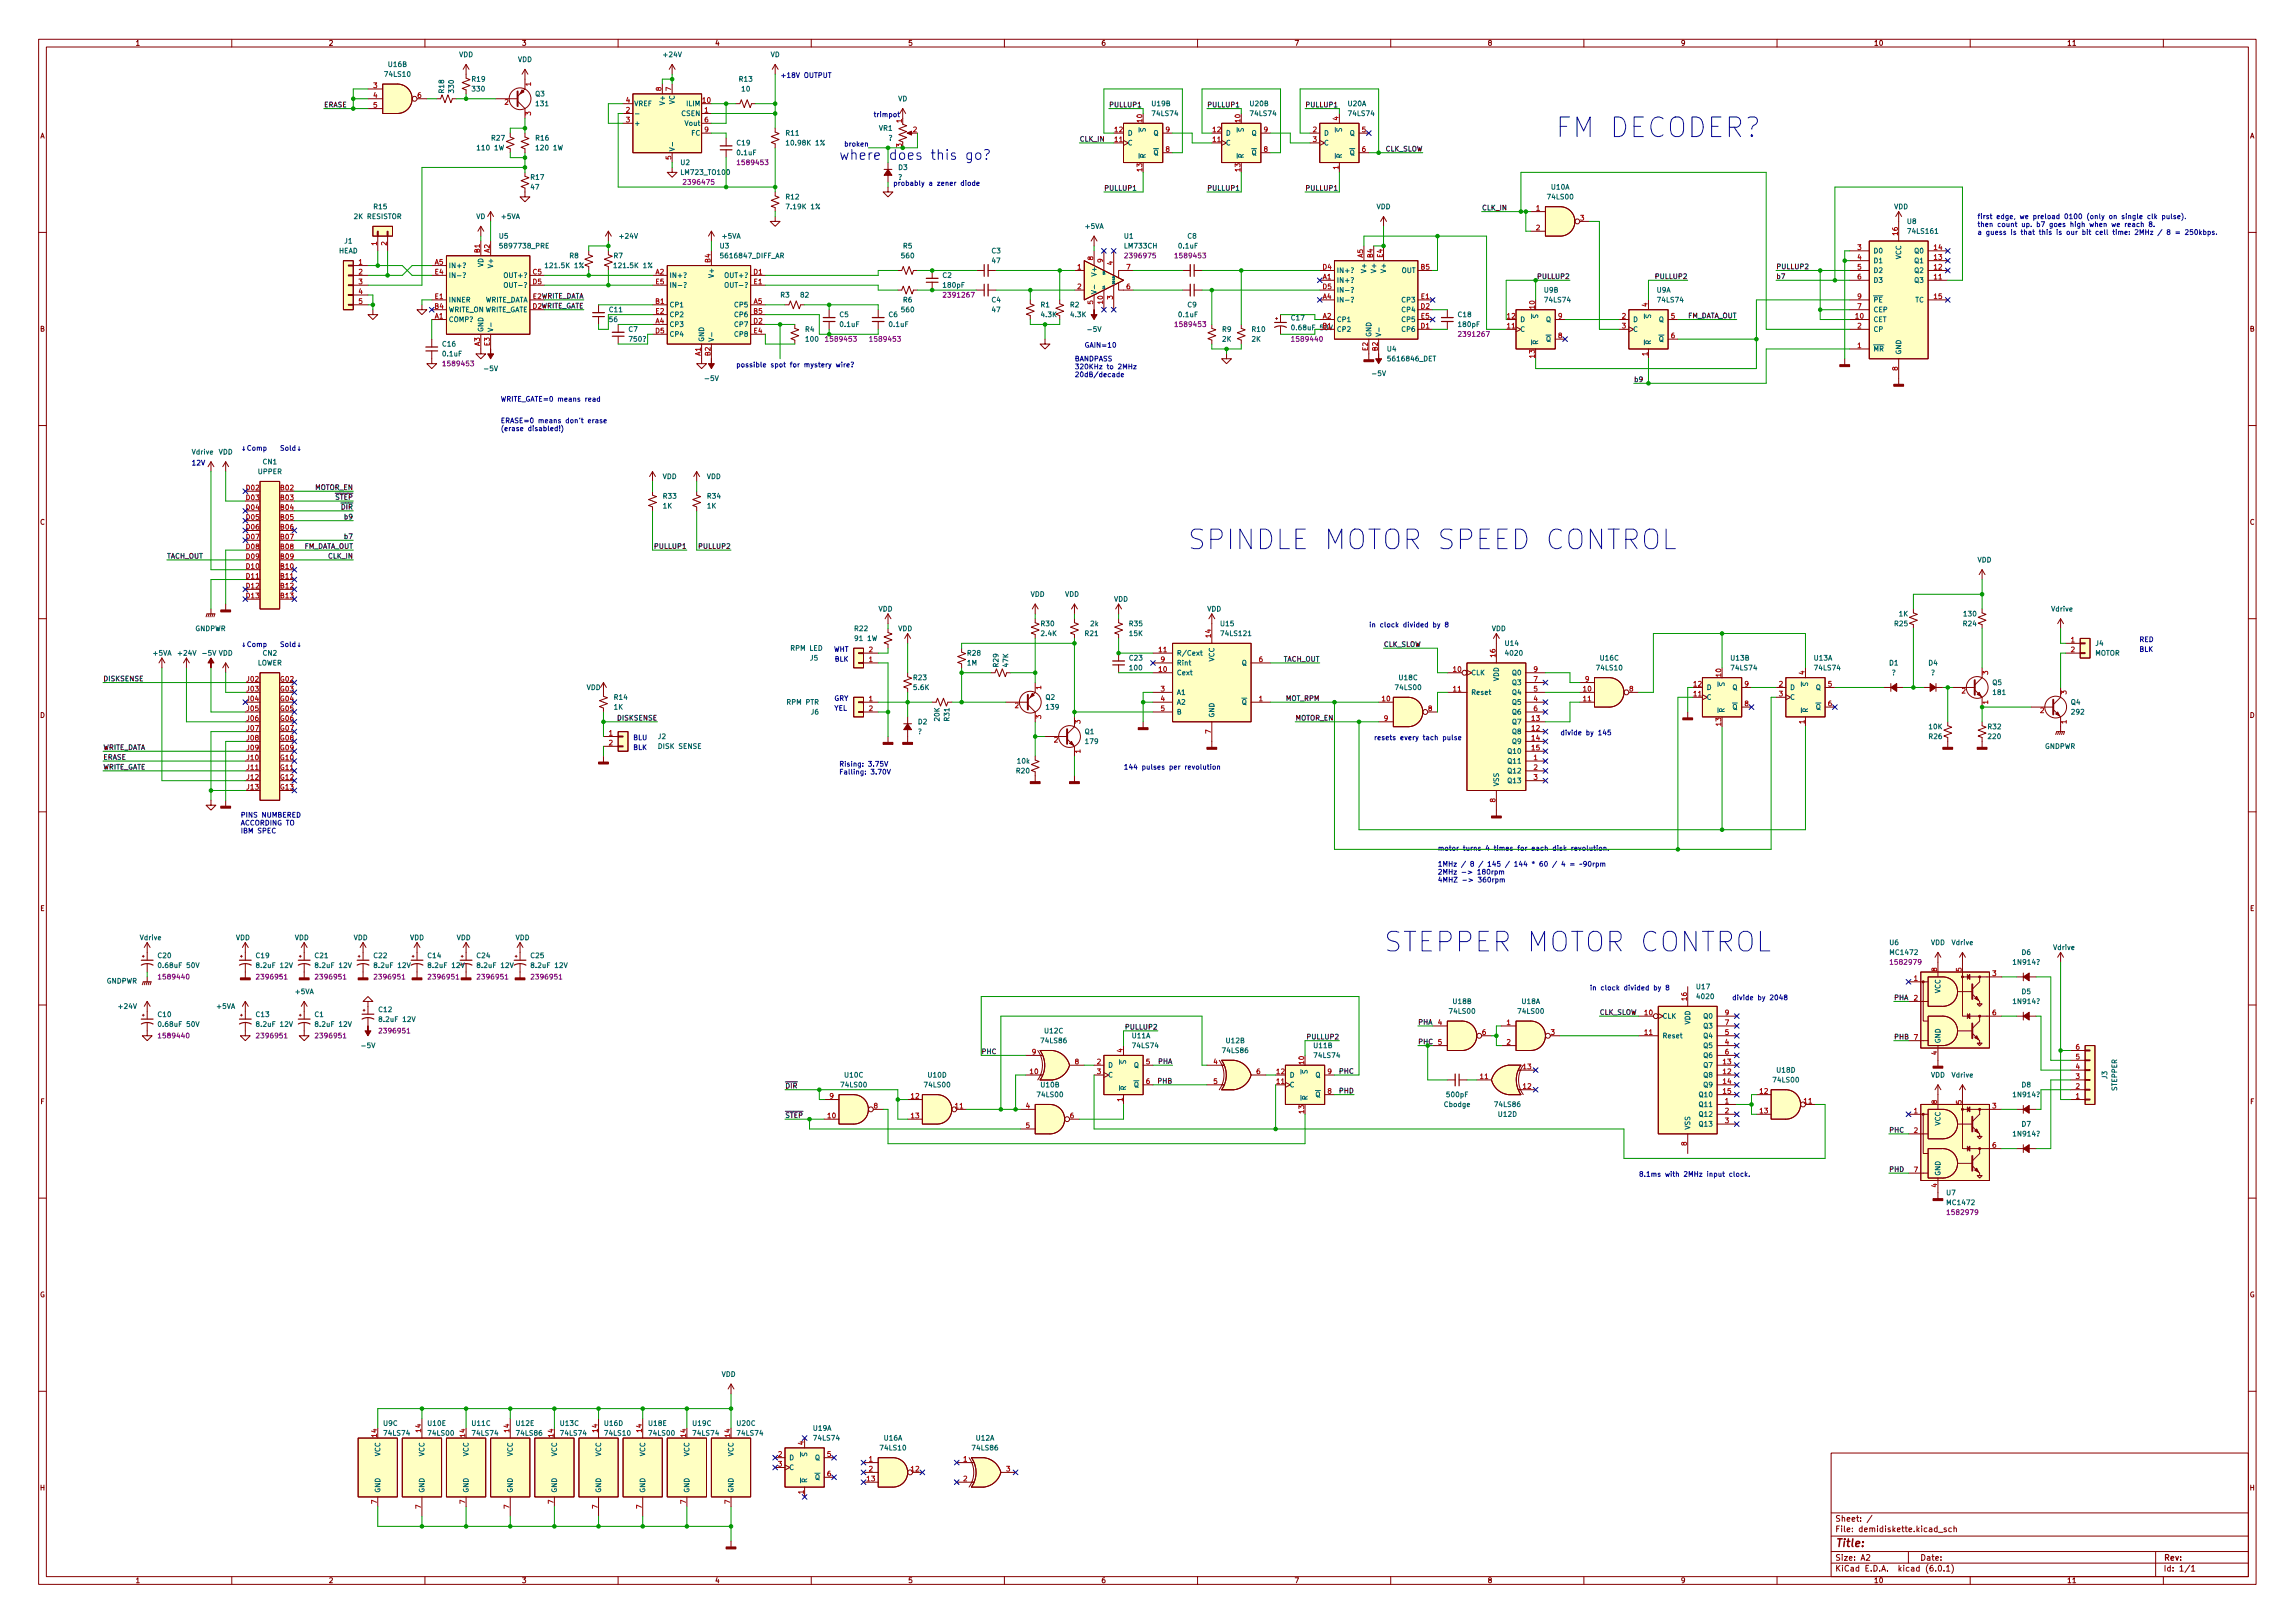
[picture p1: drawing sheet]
<svg xmlns="http://www.w3.org/2000/svg" width="594mm" height="420mm" viewBox="0 0 594 420" stroke-linecap="round" stroke-linejoin="round" font-family="sans-serif">
<defs><g id="words">
<g font-size="7.1" fill="#0000c2">
<text x="402.6" y="35.6">FM DECODER?</text>
<text x="307.3" y="142.3">SPINDLE MOTOR SPEED CONTROL</text>
<text x="358.1" y="246.4">STEPPER MOTOR CONTROL</text>
</g>
<text font-size="3.5" fill="#009600" x="217.2" y="41.4">where does this go?</text>
<text font-size="2.8" fill="#840000" x="475" y="400.5">Title:</text>
<g font-size="2.1" fill="#840000">
<text x="475" y="393.9">Sheet: /</text>
<text x="475" y="396.6">File: demidiskette.kicad_sch</text>
<text x="475" y="406.8">KiCad E.D.A. kicad (6.0.1)</text>
<text x="475" y="404">Size: A2</text>
<text x="497" y="404">Date:</text>
<text x="560" y="404">Rev:</text>
<text x="560" y="406.8">Id: 1/1</text>
</g>
<g font-size="1.8" fill="#840000">
<text x="35" y="11.8">1</text>
<text x="85" y="11.8">2</text>
<text x="135" y="11.8">3</text>
<text x="185" y="11.8">4</text>
<text x="235" y="11.8">5</text>
<text x="285" y="11.8">6</text>
<text x="335" y="11.8">7</text>
<text x="385" y="11.8">8</text>
<text x="435" y="11.8">9</text>
<text x="485" y="11.8">10</text>
<text x="535" y="11.8">11</text>
<text x="10.3" y="35.8">A</text>
<text x="582.4" y="35.8">A</text>
<text x="10.3" y="85.8">B</text>
<text x="582.4" y="85.8">B</text>
<text x="10.3" y="135.8">C</text>
<text x="582.4" y="135.8">C</text>
<text x="10.3" y="185.8">D</text>
<text x="582.4" y="185.8">D</text>
<text x="10.4" y="235.8">E</text>
<text x="582.4" y="235.8">E</text>
<text x="10.4" y="285.8">F</text>
<text x="582.5" y="285.8">F</text>
<text x="10.3" y="335.8">G</text>
<text x="582.3" y="335.8">G</text>
<text x="10.3" y="385.8">H</text>
<text x="582.4" y="385.8">H</text>
<text x="35" y="409.8">1</text>
<text x="85" y="409.8">2</text>
<text x="135" y="409.8">3</text>
<text x="185" y="409.8">4</text>
<text x="235" y="409.8">5</text>
<text x="285" y="409.8">6</text>
<text x="335" y="409.8">7</text>
<text x="385" y="409.8">8</text>
<text x="435" y="409.8">9</text>
<text x="485" y="409.8">10</text>
<text x="535" y="409.8">11</text>
</g>
<g font-size="1.8" fill="#006464">
<text x="100.6" y="17.3">U16B</text>
<text x="118.8" y="14.8">VDD</text>
<text x="134" y="16">VDD</text>
<text x="171.9" y="14.8">+24V</text>
<text x="199.4" y="14.8">VD</text>
<text x="99.8" y="19.9">74LS10</text>
<text x="114.9" y="24" transform="rotate(-90 114.9 24)">R18</text>
<text x="117.5" y="23.9" transform="rotate(-90 117.5 23.9)">330</text>
<text x="122.2" y="21.1">R19</text>
<text x="122.3" y="23.7">330</text>
<text x="191.4" y="21.1">R13</text>
<text x="192.1" y="23.7">10</text>
<text x="138.6" y="24.9">Q3</text>
<text x="138.8" y="27.5">131</text>
<text x="164.1" y="27.5">VREF</text>
<text x="172.1" y="26.8" transform="rotate(-90 172.1 26.8)">V+</text>
<text x="174.6" y="27" transform="rotate(-90 174.6 27)">VC</text>
<text x="177.8" y="27.5">ILIM</text>
<text x="232.5" y="26.2">VD</text>
<text x="298.3" y="27.5">U19B</text>
<text x="323.7" y="27.5">U20B</text>
<text x="349" y="27.5">U20A</text>
<text x="164.1" y="32.6">+</text>
<text x="176.4" y="30">CSEN</text>
<text x="177.4" y="32.6">Vout</text>
<text x="179" y="35.1">FC</text>
<text x="203.5" y="35.1">R11</text>
<text x="227.6" y="33.8">VR1</text>
<text x="291.8" y="35.1">D</text>
<text x="298.4" y="30">74LS74</text>
<text x="298.6" y="35.1">Q</text>
<text x="317.2" y="35.1">D</text>
<text x="323.8" y="30">74LS74</text>
<text x="324" y="35.1">Q</text>
<text x="342.6" y="35.1">D</text>
<text x="349.2" y="30">74LS74</text>
<text x="349.4" y="35.1">Q</text>
<text x="123.9" y="38.9">110 1W</text>
<text x="127.3" y="36.4">R27</text>
<text x="138.7" y="36.4">R16</text>
<text x="139.1" y="38.9">120 1W</text>
<text x="190.8" y="37.6">C19</text>
<text x="190.9" y="40.2">0.1uF</text>
<text x="204.1" y="37.6">10.98K 1%</text>
<text x="230" y="36.4">?</text>
<text x="291.8" y="37.6">C</text>
<text x="296.5" y="41.1" transform="rotate(-90 296.5 41.1)">~{R}</text>
<text x="297.2" y="40.2">~{Q}</text>
<text x="317.2" y="37.6">C</text>
<text x="321.9" y="41.1" transform="rotate(-90 321.9 41.1)">~{R}</text>
<text x="322.6" y="40.2">~{Q}</text>
<text x="342.6" y="37.6">C</text>
<text x="347.3" y="41.1" transform="rotate(-90 347.3 41.1)">~{R}</text>
<text x="348" y="40.2">~{Q}</text>
<text x="137.5" y="46.5">R17</text>
<text x="176.2" y="42.7">U2</text>
<text x="176.6" y="45.3">LM723_TO100</text>
<text x="232.5" y="46.5">?</text>
<text x="232.6" y="44">D3</text>
<text x="137.5" y="49.1">47</text>
<text x="203.5" y="51.6">R12</text>
<text x="400.8" y="51.6">74LS00</text>
<text x="401.6" y="49.1">U10A</text>
<text x="91.9" y="56.7">2K RESISTOR</text>
<text x="96.8" y="54.1">R15</text>
<text x="123.2" y="56.7">VD</text>
<text x="129.9" y="56.7">+5VA</text>
<text x="204" y="54.1">7.19K 1%</text>
<text x="281" y="59.2">+5VA</text>
<text x="356.3" y="54.1">VDD</text>
<text x="490.2" y="54.1">VDD</text>
<text x="493.7" y="58">U8</text>
<text x="87.7" y="65.6">HEAD</text>
<text x="89.2" y="63">J1</text>
<text x="129.2" y="61.8">U5</text>
<text x="129.9" y="64.3">5897738_PRE</text>
<text x="160.5" y="61.8">+24V</text>
<text x="186.4" y="64.3">U3</text>
<text x="187" y="61.8">+5VA</text>
<text x="233.8" y="64.3">R5</text>
<text x="256.7" y="65.6">C3</text>
<text x="291" y="61.8">U1</text>
<text x="291.2" y="64.3">LM733CH</text>
<text x="305.2" y="64.3">0.1uF</text>
<text x="307.4" y="61.8">C8</text>
<text x="484.9" y="65.6">D0</text>
<text x="494.1" y="60.5">74LS161</text>
<text x="495.7" y="65.6">Q0</text>
<text x="116.1" y="69.4">IN+?</text>
<text x="116.1" y="71.9">IN-?</text>
<text x="125.1" y="69.2" transform="rotate(-90 125.1 69.2)">VD</text>
<text x="127.6" y="68.9" transform="rotate(-90 127.6 68.9)">V+</text>
<text x="130.8" y="71.9">OUT+?</text>
<text x="141.7" y="69.4">121.5K 1%</text>
<text x="147.5" y="66.8">R8</text>
<text x="158.9" y="66.8">R7</text>
<text x="159.5" y="69.4">121.5K 1%</text>
<text x="173.2" y="71.9">IN+?</text>
<text x="184.8" y="71.5" transform="rotate(-90 184.8 71.5)">V+</text>
<text x="187" y="66.8">5616847_DIFF_AR</text>
<text x="188" y="71.9">OUT+?</text>
<text x="233.5" y="66.8">560</text>
<text x="244" y="71.9">C2</text>
<text x="256.8" y="68.1">47</text>
<text x="283.8" y="71.1" transform="rotate(-90 283.8 71.1)">V+</text>
<text x="345.9" y="70.7">IN+?</text>
<text x="353.7" y="70.2" transform="rotate(-90 353.7 70.2)">V+</text>
<text x="356.2" y="70.2" transform="rotate(-90 356.2 70.2)">V+</text>
<text x="358.8" y="70.2" transform="rotate(-90 358.8 70.2)">V+</text>
<text x="362.8" y="70.7">OUT</text>
<text x="484.9" y="68.1">D1</text>
<text x="484.9" y="70.7">D2</text>
<text x="492.1" y="67.1" transform="rotate(-90 492.1 67.1)">VCC</text>
<text x="495.7" y="70.7">Q2</text>
<text x="495.7" y="68.1">Q1</text>
<text x="131.2" y="74.5">OUT-?</text>
<text x="173.2" y="74.5">IN-?</text>
<text x="188.4" y="74.5">OUT-?</text>
<text x="202.1" y="77">R3</text>
<text x="207.3" y="77">82</text>
<text x="244.3" y="74.5">180pF</text>
<text x="345.9" y="73.2">IN+?</text>
<text x="345.9" y="75.7">IN-?</text>
<text x="399.7" y="75.7">U9B</text>
<text x="428.9" y="75.7">U9A</text>
<text x="484.9" y="73.2">D3</text>
<text x="495.7" y="73.2">Q3</text>
<text x="116.1" y="83.4">COMP?</text>
<text x="116.1" y="80.8">WRITE_ONWRITE_GATE</text>
<text x="116.1" y="78.3">INNER</text>
<text x="125.1" y="78.3">WRITE_DATA</text>
<text x="157.8" y="80.8">C11</text>
<text x="157.8" y="83.3">56</text>
<text x="173.2" y="79.5">CP1</text>
<text x="173.2" y="82.1">CP2</text>
<text x="190.4" y="79.5">CP5</text>
<text x="190.4" y="82.1">CP6</text>
<text x="217.4" y="82.1">C5</text>
<text x="230.1" y="82.1">C6</text>
<text x="233.5" y="80.8">560</text>
<text x="233.8" y="78.3">R6</text>
<text x="256.7" y="78.3">C4</text>
<text x="256.8" y="80.8">47</text>
<text x="269.4" y="79.5">R1</text>
<text x="269.6" y="82.1">4.3K</text>
<text x="277" y="79.5">R2</text>
<text x="277.2" y="82.1">4.3K</text>
<text x="305.2" y="82.1">0.1uF</text>
<text x="307.4" y="79.5">C9</text>
<text x="334.3" y="82.9">C17</text>
<text x="345.9" y="83.4">CP1</text>
<text x="345.9" y="78.3">IN-?</text>
<text x="363.1" y="80.8">CP4</text>
<text x="363.1" y="78.3">CP3</text>
<text x="363.1" y="83.4">CP5</text>
<text x="377.5" y="82.1">C18</text>
<text x="393.4" y="83.4">D</text>
<text x="400" y="78.3">74LS74</text>
<text x="400.2" y="83.4">Q</text>
<text x="422.7" y="83.4">D</text>
<text x="429.3" y="78.3">74LS74</text>
<text x="429.4" y="83.4">Q</text>
<text x="484.9" y="83.4">CET</text>
<text x="484.9" y="80.8">CEP</text>
<text x="484.9" y="78.3">~{PE}</text>
<text x="495.7" y="78.3">TC</text>
<text x="114.6" y="89.7">C16</text>
<text x="125.1" y="86" transform="rotate(-90 125.1 86)">GND</text>
<text x="162.7" y="85.9">C7</text>
<text x="163" y="88.4">750?</text>
<text x="173.2" y="84.6">CP3</text>
<text x="173.2" y="87.2">CP4</text>
<text x="182.2" y="88.6" transform="rotate(-90 182.2 88.6)">GND</text>
<text x="190.4" y="84.6">CP7</text>
<text x="190.4" y="87.2">CP8</text>
<text x="208.5" y="85.9">R4</text>
<text x="208.7" y="88.4">100</text>
<text x="217.6" y="84.6">0.1uF</text>
<text x="230.3" y="84.6">0.1uF</text>
<text x="281.8" y="85.9">-5V</text>
<text x="316.4" y="85.9">R9</text>
<text x="316.4" y="88.4">2K</text>
<text x="324" y="88.4">2K</text>
<text x="324.2" y="85.9">R10</text>
<text x="345.9" y="85.9">CP2</text>
<text x="355" y="87.3" transform="rotate(-90 355 87.3)">GND</text>
<text x="363.1" y="85.9">CP6</text>
<text x="377.6" y="84.6">180pF</text>
<text x="393.4" y="85.9">C</text>
<text x="398.1" y="89.3" transform="rotate(-90 398.1 89.3)">~{R}</text>
<text x="398.8" y="88.4">~{Q}</text>
<text x="422.7" y="85.9">C</text>
<text x="427.4" y="89.3" transform="rotate(-90 427.4 89.3)">~{R}</text>
<text x="428" y="88.4">~{Q}</text>
<text x="484.9" y="85.9">CP</text>
<text x="114.7" y="92.2">0.1uF</text>
<text x="359.1" y="91">U4</text>
<text x="359.7" y="93.5">5616846_DET</text>
<text x="484.9" y="91">~{MR}</text>
<text x="492.1" y="91.9" transform="rotate(-90 492.1 91.9)">GND</text>
<text x="125.6" y="96.1">-5V</text>
<text x="182.8" y="98.6">-5V</text>
<text x="355.5" y="97.3">-5V</text>
<text x="49.7" y="117.6">Vdrive</text>
<text x="56.6" y="117.6">VDD</text>
<text x="66.8" y="122.7">UPPER</text>
<text x="68.1" y="120.2">CN1</text>
<text x="171.5" y="124">VDD</text>
<text x="182.9" y="124">VDD</text>
<text x="171.6" y="131.6">1K</text>
<text x="171.8" y="129.1">R33</text>
<text x="183.1" y="131.6">1K</text>
<text x="183.2" y="129.1">R34</text>
<text x="511.8" y="145.6">VDD</text>
<text x="266.7" y="154.5">VDD</text>
<text x="275.6" y="154.5">VDD</text>
<text x="288.3" y="155.7">VDD</text>
<text x="227.4" y="158.3">VDD</text>
<text x="312.4" y="158.3">VDD</text>
<text x="491.6" y="159.6">1K</text>
<text x="508.4" y="159.6">130</text>
<text x="531.1" y="158.3">Vdrive</text>
<text x="50.5" y="163.4">GNDPWR</text>
<text x="221.3" y="163.4">R22</text>
<text x="221.5" y="165.9">91 1W</text>
<text x="232.5" y="163.4">VDD</text>
<text x="269.5" y="162.1">R30</text>
<text x="269.6" y="164.6">2.4K</text>
<text x="280.9" y="164.6">R21</text>
<text x="282.3" y="162.1">2k</text>
<text x="292.4" y="162.1">R35</text>
<text x="292.4" y="164.6">15K</text>
<text x="316" y="162.1">U15</text>
<text x="316.3" y="164.6">74LS121</text>
<text x="386.1" y="163.4">VDD</text>
<text x="389.7" y="167.2">U14</text>
<text x="490.5" y="162.1">R25</text>
<text x="508.3" y="162.1">R24</text>
<text x="542.5" y="167.2">J4</text>
<text x="39.7" y="169.7">+5VA</text>
<text x="46.2" y="169.7">+24V</text>
<text x="52.7" y="169.7">-5V VDD</text>
<text x="66.6" y="172.3">LOWER</text>
<text x="68.1" y="169.7">CN2</text>
<text x="204.8" y="168.4">RPM LED</text>
<text x="209.7" y="171">J5</text>
<text x="250.4" y="172.3">1M</text>
<text x="250.5" y="169.7">R28</text>
<text x="258.4" y="172.6" transform="rotate(-90 258.4 172.6)">R29</text>
<text x="261" y="172.6" transform="rotate(-90 261 172.6)">47K</text>
<text x="292.4" y="171">C23</text>
<text x="292.5" y="173.5">100</text>
<text x="304.5" y="169.7">R/Cext</text>
<text x="304.5" y="172.3">Rint</text>
<text x="314.3" y="171.3" transform="rotate(-90 314.3 171.3)">VCC</text>
<text x="321.5" y="172.3">Q</text>
<text x="389.9" y="169.7">4020</text>
<text x="413.5" y="173.5">74LS10</text>
<text x="414.3" y="171">U16C</text>
<text x="448.1" y="171">U13B</text>
<text x="448.3" y="173.5">74LS74</text>
<text x="469.6" y="171">U13A</text>
<text x="469.9" y="173.5">74LS74</text>
<text x="489.1" y="172.3">D1</text>
<text x="499.2" y="172.3">D4</text>
<text x="542.3" y="169.7">MOTOR</text>
<text x="151.8" y="178.6">VDD</text>
<text x="236.5" y="176.1">R23</text>
<text x="236.6" y="178.6">5.6K</text>
<text x="304.5" y="174.8">Cext</text>
<text x="304.5" y="179.9">A1</text>
<text x="361.4" y="178.6">74LS00</text>
<text x="362.2" y="176.1">U18C</text>
<text x="380.7" y="174.8">CLK</text>
<text x="380.7" y="179.9">Reset</text>
<text x="388" y="176.4" transform="rotate(-90 388 176.4)">VDD</text>
<text x="391.6" y="179.9">Q4</text>
<text x="391.6" y="177.3">Q3</text>
<text x="391.6" y="174.8">Q0</text>
<text x="441.7" y="178.6">D</text>
<text x="448.5" y="178.6">Q</text>
<text x="463.3" y="178.6">D</text>
<text x="470" y="178.6">Q</text>
<text x="489.7" y="174.8">?</text>
<text x="499.8" y="174.8">?</text>
<text x="515.8" y="177.3">Q5</text>
<text x="516" y="179.9">181</text>
<text x="158.9" y="183.7">1K</text>
<text x="159.1" y="181.1">R14</text>
<text x="203.8" y="182.4">RPM PTR</text>
<text x="209.9" y="185">J6</text>
<text x="270.7" y="181.1">Q2</text>
<text x="270.9" y="183.7">139</text>
<text x="304.5" y="182.4">A2</text>
<text x="304.5" y="185">B</text>
<text x="314.3" y="185.8" transform="rotate(-90 314.3 185.8)">GND</text>
<text x="320.1" y="182.4">~{Q}</text>
<text x="391.6" y="182.4">Q5</text>
<text x="391.6" y="185">Q6</text>
<text x="441.7" y="181.1">C</text>
<text x="446.4" y="184.6" transform="rotate(-90 446.4 184.6)">~{R}</text>
<text x="447.1" y="183.7">~{Q}</text>
<text x="463.3" y="181.1">C</text>
<text x="468" y="184.6" transform="rotate(-90 468 184.6)">~{R}</text>
<text x="468.7" y="183.7">~{Q}</text>
<text x="536.1" y="182.4">Q4</text>
<text x="536.4" y="185">292</text>
<text x="170.4" y="191.3">J2</text>
<text x="237.6" y="190">?</text>
<text x="237.7" y="187.5">D2</text>
<text x="243.2" y="186.6" transform="rotate(-90 243.2 186.6)">20K</text>
<text x="245.7" y="186.6" transform="rotate(-90 245.7 186.6)">R31</text>
<text x="280.8" y="190">Q1</text>
<text x="391.6" y="190">Q8</text>
<text x="391.6" y="187.5">Q7</text>
<text x="499.4" y="191.3">R26</text>
<text x="499.4" y="188.8">10K</text>
<text x="514.7" y="188.8">R32</text>
<text x="514.8" y="191.3">220</text>
<text x="170.6" y="193.8">DISK SENSE</text>
<text x="263.4" y="197.7">10k</text>
<text x="281.1" y="192.6">179</text>
<text x="390.6" y="197.7">Q11</text>
<text x="390.6" y="195.1">Q10</text>
<text x="391.6" y="192.6">Q9</text>
<text x="529.2" y="193.8">GNDPWR</text>
<text x="263.2" y="200.2">R20</text>
<text x="388" y="203.6" transform="rotate(-90 388 203.6)">VSS</text>
<text x="390.6" y="200.2">Q12</text>
<text x="390.6" y="202.7">Q13</text>
<text x="36.3" y="243.4">Vdrive</text>
<text x="61" y="243.4">VDD</text>
<text x="76.2" y="243.4">VDD</text>
<text x="91.5" y="243.4">VDD</text>
<text x="106.1" y="243.4">VDD</text>
<text x="118.2" y="243.4">VDD</text>
<text x="133.4" y="243.4">VDD</text>
<text x="489.2" y="244.6">U6</text>
<text x="499.8" y="244.6">VDD</text>
<text x="505.3" y="244.6">Vdrive</text>
<text x="531.6" y="245.9">Vdrive</text>
<text x="40.9" y="248">C20</text>
<text x="41.6" y="250.6">0.68uF 50V</text>
<text x="66.3" y="248">C19</text>
<text x="66.9" y="250.6">8.2uF 12V</text>
<text x="81.6" y="248">C21</text>
<text x="82.1" y="250.6">8.2uF 12V</text>
<text x="96.8" y="248">C22</text>
<text x="97.3" y="250.6">8.2uF 12V</text>
<text x="110.8" y="248">C14</text>
<text x="111.3" y="250.6">8.2uF 12V</text>
<text x="123.5" y="248">C24</text>
<text x="124" y="250.6">8.2uF 12V</text>
<text x="137.5" y="248">C25</text>
<text x="138" y="250.6">8.2uF 12V</text>
<text x="489.5" y="247.2">MC1472</text>
<text x="521.4" y="249.7">1N914?</text>
<text x="523.4" y="247.2">D6</text>
<text x="27.5" y="254.6">GNDPWR</text>
<text x="76.5" y="257.3">+5VA</text>
<text x="439.2" y="256.1">U17</text>
<text x="502.3" y="257.1" transform="rotate(-90 502.3 257.1)">VCC</text>
<text x="523.4" y="257.3">D5</text>
<text x="30.9" y="261.2">+24V</text>
<text x="40.9" y="263.3">C10</text>
<text x="56.2" y="261.2">+5VA</text>
<text x="66.3" y="263.3">C13</text>
<text x="81.5" y="263.3">C1</text>
<text x="98.1" y="262">C12</text>
<text x="375.4" y="262.4">74LS00</text>
<text x="376.2" y="259.9">U18B</text>
<text x="393.1" y="262.4">74LS00</text>
<text x="394" y="259.9">U18A</text>
<text x="430.3" y="263.7">CLK</text>
<text x="439.4" y="258.6">4020</text>
<text x="441.1" y="263.7">Q0</text>
<text x="521.4" y="259.9">1N914?</text>
<text x="41.6" y="265.8">0.68uF 50V</text>
<text x="66.9" y="265.8">8.2uF 12V</text>
<text x="82.1" y="265.8">8.2uF 12V</text>
<text x="98.6" y="264.5">8.2uF 12V</text>
<text x="270.5" y="267.5">U12C</text>
<text x="293.1" y="268.8">U11A</text>
<text x="430.3" y="268.8">Reset</text>
<text x="437.5" y="265.3" transform="rotate(-90 437.5 265.3)">VDD</text>
<text x="441.1" y="268.8">Q4</text>
<text x="441.1" y="266.2">Q3</text>
<text x="93.9" y="271.3">-5V</text>
<text x="269.6" y="270">74LS86</text>
<text x="293.4" y="271.3">74LS74</text>
<text x="316.6" y="272.6">74LS86</text>
<text x="317.5" y="270">U12B</text>
<text x="340.2" y="271.3">U11B</text>
<text x="340.4" y="273.9">74LS74</text>
<text x="441.1" y="271.3">Q5</text>
<text x="441.1" y="273.9">Q6</text>
<text x="502.3" y="270.2" transform="rotate(-90 502.3 270.2)">GND</text>
<text x="217.9" y="281.5">74LS00</text>
<text x="218.7" y="278.9">U10C</text>
<text x="239.5" y="281.5">74LS00</text>
<text x="240.3" y="278.9">U10D</text>
<text x="269.5" y="281.5">U10B</text>
<text x="286.8" y="276.4">D</text>
<text x="286.8" y="278.9">C</text>
<text x="292.1" y="281.5">~{Q}</text>
<text x="293.5" y="276.4">Q</text>
<text x="333.8" y="281.5">C</text>
<text x="333.8" y="278.9">D</text>
<text x="340.5" y="278.9">Q</text>
<text x="441.1" y="278.9">Q8</text>
<text x="441.1" y="276.4">Q7</text>
<text x="441.1" y="281.5">Q9</text>
<text x="459.2" y="280.2">74LS00</text>
<text x="460" y="277.7">U18D</text>
<text x="499.8" y="278.9">VDD</text>
<text x="505.3" y="278.9">Vdrive</text>
<text x="523.4" y="281.5">D8</text>
<text x="545.5" y="279.3" transform="rotate(-90 545.5 279.3)">J3</text>
<text x="268.7" y="284">74LS00</text>
<text x="291.5" y="282.4" transform="rotate(-90 291.5 282.4)">~{R}</text>
<text x="338.5" y="284.9" transform="rotate(-90 338.5 284.9)">~{R}</text>
<text x="339.1" y="284">~{Q}</text>
<text x="373.9" y="286.6">Cbodge</text>
<text x="374.6" y="284">500pF</text>
<text x="387.1" y="286.6">74LS86</text>
<text x="440.1" y="286.6">Q11</text>
<text x="440.1" y="284">Q10</text>
<text x="521.4" y="284">1N914?</text>
<text x="548" y="282.4" transform="rotate(-90 548 282.4)">STEPPER</text>
<text x="387.9" y="289.1">U12D</text>
<text x="437.5" y="292.5" transform="rotate(-90 437.5 292.5)">VSS</text>
<text x="440.1" y="289.1">Q12</text>
<text x="440.1" y="291.6">Q13</text>
<text x="502.3" y="291.4" transform="rotate(-90 502.3 291.4)">VCC</text>
<text x="523.4" y="291.6">D7</text>
<text x="521.4" y="294.2">1N914?</text>
<text x="502.3" y="304.5" transform="rotate(-90 502.3 304.5)">GND</text>
<text x="503.9" y="309.4">U7</text>
<text x="504.2" y="312">MC1472</text>
<text x="186.7" y="356.4">VDD</text>
<text x="99.3" y="369.1">U9C</text>
<text x="99.6" y="371.6">74LS74</text>
<text x="110.8" y="369.1">U10E</text>
<text x="111" y="371.6">74LS00</text>
<text x="122.2" y="369.1">U11C</text>
<text x="122.4" y="371.6">74LS74</text>
<text x="133.7" y="369.1">U12E</text>
<text x="133.9" y="371.6">74LS86</text>
<text x="145.1" y="369.1">U13C</text>
<text x="145.3" y="371.6">74LS74</text>
<text x="156.5" y="369.1">U16D</text>
<text x="156.7" y="371.6">74LS10</text>
<text x="168" y="369.1">U18E</text>
<text x="168.2" y="371.6">74LS00</text>
<text x="179.4" y="369.1">U19C</text>
<text x="179.6" y="371.6">74LS74</text>
<text x="190.8" y="369.1">U20C</text>
<text x="191" y="371.6">74LS74</text>
<text x="210.5" y="370.4">U19A</text>
<text x="98.4" y="377" transform="rotate(-90 98.4 377)">VCC</text>
<text x="109.9" y="377" transform="rotate(-90 109.9 377)">VCC</text>
<text x="121.3" y="377" transform="rotate(-90 121.3 377)">VCC</text>
<text x="132.7" y="377" transform="rotate(-90 132.7 377)">VCC</text>
<text x="144.1" y="377" transform="rotate(-90 144.1 377)">VCC</text>
<text x="155.6" y="377" transform="rotate(-90 155.6 377)">VCC</text>
<text x="167" y="377" transform="rotate(-90 167 377)">VCC</text>
<text x="178.4" y="377" transform="rotate(-90 178.4 377)">VCC</text>
<text x="189.9" y="377" transform="rotate(-90 189.9 377)">VCC</text>
<text x="204.2" y="378">D</text>
<text x="210.8" y="372.9">74LS74</text>
<text x="211" y="378">Q</text>
<text x="228" y="375.5">74LS10</text>
<text x="228.9" y="372.9">U16A</text>
<text x="251.9" y="375.5">74LS86</text>
<text x="252.7" y="372.9">U12A</text>
<text x="204.2" y="380.5">C</text>
<text x="208.9" y="384" transform="rotate(-90 208.9 384)">~{R}</text>
<text x="209.6" y="383.1">~{Q}</text>
<text x="98.4" y="386.5" transform="rotate(-90 98.4 386.5)">GND</text>
<text x="109.9" y="386.5" transform="rotate(-90 109.9 386.5)">GND</text>
<text x="121.3" y="386.5" transform="rotate(-90 121.3 386.5)">GND</text>
<text x="132.7" y="386.5" transform="rotate(-90 132.7 386.5)">GND</text>
<text x="144.1" y="386.5" transform="rotate(-90 144.1 386.5)">GND</text>
<text x="155.6" y="386.5" transform="rotate(-90 155.6 386.5)">GND</text>
<text x="167" y="386.5" transform="rotate(-90 167 386.5)">GND</text>
<text x="178.4" y="386.5" transform="rotate(-90 178.4 386.5)">GND</text>
<text x="189.9" y="386.5" transform="rotate(-90 189.9 386.5)">GND</text>
</g>
<g font-size="1.8" fill="#a90000">
<text x="96.7" y="22.8">3</text>
<text x="137.4" y="22.3" transform="rotate(-90 137.4 22.3)">1</text>
<text x="171.2" y="23.5" transform="rotate(-90 171.2 23.5)">8</text>
<text x="173.7" y="23.5" transform="rotate(-90 173.7 23.5)">7</text>
<text x="96.7" y="25.3">4</text>
<text x="96.7" y="27.9">5</text>
<text x="108.1" y="25.3">6</text>
<text x="130.6" y="27.1">2</text>
<text x="137.4" y="29.9" transform="rotate(-90 137.4 29.9)">3</text>
<text x="162.1" y="29.1">2</text>
<text x="162.1" y="26.6">4</text>
<text x="181.9" y="26.6">10</text>
<text x="182.4" y="29.1">1</text>
<text x="162.1" y="31.7">3</text>
<text x="182.4" y="31.7">6</text>
<text x="182.4" y="34.2">9</text>
<text x="233.4" y="31.8" transform="rotate(-90 233.4 31.8)">1</text>
<text x="236.4" y="34.2">2</text>
<text x="288.6" y="34.2">12</text>
<text x="295.7" y="31.6" transform="rotate(-90 295.7 31.6)">10</text>
<text x="301.8" y="34.2">9</text>
<text x="314" y="34.2">12</text>
<text x="321.1" y="31.6" transform="rotate(-90 321.1 31.6)">10</text>
<text x="327.2" y="34.2">9</text>
<text x="339.9" y="34.2">2</text>
<text x="346.5" y="31.1" transform="rotate(-90 346.5 31.1)">4</text>
<text x="352.6" y="34.2">5</text>
<text x="173.7" y="41.3" transform="rotate(-90 173.7 41.3)">5</text>
<text x="233.4" y="38.1" transform="rotate(-90 233.4 38.1)">3</text>
<text x="288.6" y="36.7">11</text>
<text x="301.8" y="39.3">8</text>
<text x="314" y="36.7">11</text>
<text x="327.2" y="39.3">8</text>
<text x="339.9" y="36.7">3</text>
<text x="352.6" y="39.3">6</text>
<text x="295.7" y="44.3" transform="rotate(-90 295.7 44.3)">13</text>
<text x="321.1" y="44.3" transform="rotate(-90 321.1 44.3)">13</text>
<text x="346.5" y="43.8" transform="rotate(-90 346.5 43.8)">1</text>
<text x="397.7" y="54.5">1</text>
<text x="397.7" y="59.6">2</text>
<text x="409.1" y="57.1">3</text>
<text x="97.5" y="63.5" transform="rotate(-90 97.5 63.5)">1</text>
<text x="100.1" y="63.5" transform="rotate(-90 100.1 63.5)">2</text>
<text x="124.2" y="65.4" transform="rotate(-90 124.2 65.4)">B1</text>
<text x="126.7" y="65.4" transform="rotate(-90 126.7 65.4)">A2</text>
<text x="480.8" y="64.7">3</text>
<text x="491.2" y="60.8" transform="rotate(-90 491.2 60.8)">16</text>
<text x="500.7" y="64.7">14</text>
<text x="92.9" y="68.5">1</text>
<text x="92.9" y="71">2</text>
<text x="112.5" y="68.5">A5</text>
<text x="112.6" y="71">E4</text>
<text x="137.9" y="71">C5</text>
<text x="169.7" y="71">A2</text>
<text x="183.9" y="68" transform="rotate(-90 183.9 68)">B4</text>
<text x="195.1" y="71">D1</text>
<text x="278.9" y="69.8">1</text>
<text x="283" y="67.3" transform="rotate(-90 283 67.3)">8</text>
<text x="285.5" y="68" transform="rotate(-90 285.5 68)">9</text>
<text x="288" y="68.6" transform="rotate(-90 288 68.6)">4</text>
<text x="291.6" y="69.8">7</text>
<text x="342.4" y="69.8">D4</text>
<text x="352.8" y="66.7" transform="rotate(-90 352.8 66.7)">A5</text>
<text x="355.3" y="66.7" transform="rotate(-90 355.3 66.7)">B4</text>
<text x="357.9" y="66.7" transform="rotate(-90 357.9 66.7)">E4</text>
<text x="367.8" y="69.8">B5</text>
<text x="480.8" y="67.2">4</text>
<text x="480.8" y="69.8">5</text>
<text x="500.7" y="69.8">12</text>
<text x="500.7" y="67.2">13</text>
<text x="92.9" y="73.6">3</text>
<text x="92.9" y="76.1">4</text>
<text x="112.6" y="77.4">E1</text>
<text x="137.9" y="73.6">D5</text>
<text x="169.7" y="73.6">E5</text>
<text x="195.1" y="73.6">E1</text>
<text x="278.9" y="74.8">2</text>
<text x="288" y="77.5" transform="rotate(-90 288 77.5)">3</text>
<text x="291.6" y="74.8">6</text>
<text x="342.4" y="72.3">A1</text>
<text x="342.4" y="77.4">A4</text>
<text x="342.4" y="74.8">D5</text>
<text x="367.9" y="77.4">E1</text>
<text x="480.8" y="72.3">6</text>
<text x="480.8" y="77.4">9</text>
<text x="500.7" y="72.3">11</text>
<text x="500.7" y="77.4">15</text>
<text x="92.9" y="78.7">5</text>
<text x="112.5" y="82.5">A1</text>
<text x="112.5" y="79.9">B4</text>
<text x="169.7" y="83.7">A4</text>
<text x="169.7" y="78.7">B1</text>
<text x="169.7" y="81.2">E2</text>
<text x="195.1" y="78.7">A5</text>
<text x="195.1" y="81.2">B5</text>
<text x="195.1" y="83.7">D2</text>
<text x="283" y="78.8" transform="rotate(-90 283 78.8)">5</text>
<text x="285.5" y="78.6" transform="rotate(-90 285.5 78.6)">10</text>
<text x="342.4" y="82.5">A2</text>
<text x="367.8" y="79.9">D2</text>
<text x="367.9" y="82.5">E5</text>
<text x="390.2" y="82.5">12</text>
<text x="397.3" y="79.9" transform="rotate(-90 397.3 79.9)">10</text>
<text x="403.4" y="82.5">9</text>
<text x="419.9" y="82.5">2</text>
<text x="426.5" y="79.4" transform="rotate(-90 426.5 79.4)">4</text>
<text x="432.6" y="82.5">5</text>
<text x="480.3" y="82.5">10</text>
<text x="480.8" y="79.9">7</text>
<text x="124.2" y="89.6" transform="rotate(-90 124.2 89.6)">A3</text>
<text x="126.7" y="89.5" transform="rotate(-90 126.7 89.5)">E3</text>
<text x="169.7" y="86.3">D5</text>
<text x="195.1" y="86.3">E4</text>
<text x="342.4" y="85">B1</text>
<text x="367.8" y="85">D1</text>
<text x="390.2" y="85">11</text>
<text x="403.4" y="87.5">8</text>
<text x="419.9" y="85">3</text>
<text x="432.6" y="87.5">6</text>
<text x="480.8" y="85">2</text>
<text x="181.4" y="92.1" transform="rotate(-90 181.4 92.1)">A1</text>
<text x="183.9" y="92.1" transform="rotate(-90 183.9 92.1)">B2</text>
<text x="354.1" y="90.8" transform="rotate(-90 354.1 90.8)">E2</text>
<text x="356.6" y="90.8" transform="rotate(-90 356.6 90.8)">B2</text>
<text x="397.3" y="92.6" transform="rotate(-90 397.3 92.6)">13</text>
<text x="426.5" y="92.1" transform="rotate(-90 426.5 92.1)">1</text>
<text x="480.8" y="90.1">1</text>
<text x="491.2" y="95.9" transform="rotate(-90 491.2 95.9)">8</text>
<text x="63.8" y="126.9">D02</text>
<text x="63.8" y="129.5">D03</text>
<text x="63.8" y="132">D04</text>
<text x="72.7" y="126.9">B02</text>
<text x="72.7" y="129.5">B03</text>
<text x="72.7" y="132">B04</text>
<text x="63.8" y="134.5">D05</text>
<text x="63.8" y="137.1">D06</text>
<text x="72.7" y="134.5">B05</text>
<text x="72.7" y="137.1">B06</text>
<text x="63.8" y="139.6">D07</text>
<text x="63.8" y="142.2">D08</text>
<text x="72.7" y="139.6">B07</text>
<text x="72.7" y="142.2">B08</text>
<text x="63.8" y="144.7">D09</text>
<text x="63.8" y="147.2">D10</text>
<text x="63.8" y="149.8">D11</text>
<text x="72.7" y="144.7">B09</text>
<text x="72.7" y="147.2">B10</text>
<text x="72.7" y="149.8">B11</text>
<text x="63.8" y="152.3">D12</text>
<text x="63.8" y="154.9">D13</text>
<text x="72.7" y="152.3">B12</text>
<text x="72.7" y="154.9">B13</text>
<text x="313.4" y="165" transform="rotate(-90 313.4 165)">14</text>
<text x="536.1" y="166.3">1</text>
<text x="224.9" y="171.4">1</text>
<text x="224.9" y="168.8">2</text>
<text x="300" y="173.9">10</text>
<text x="300" y="168.8">11</text>
<text x="300.5" y="171.4">9</text>
<text x="325.9" y="171.4">6</text>
<text x="376.2" y="173.9">10</text>
<text x="387.1" y="170.1" transform="rotate(-90 387.1 170.1)">16</text>
<text x="397" y="173.9">9</text>
<text x="536.1" y="168.8">2</text>
<text x="63.9" y="176.4">J02</text>
<text x="63.9" y="179">J03</text>
<text x="72.6" y="176.4">G02</text>
<text x="72.6" y="179">G03</text>
<text x="269.5" y="178.5" transform="rotate(-90 269.5 178.5)">1</text>
<text x="300.5" y="179">3</text>
<text x="376.2" y="179">11</text>
<text x="397" y="179">5</text>
<text x="397" y="176.4">7</text>
<text x="409.9" y="179">10</text>
<text x="410.4" y="176.4">9</text>
<text x="421.8" y="179">8</text>
<text x="438.4" y="177.7">12</text>
<text x="445.5" y="175.1" transform="rotate(-90 445.5 175.1)">10</text>
<text x="451.6" y="177.7">9</text>
<text x="460.5" y="177.7">2</text>
<text x="467.1" y="174.7" transform="rotate(-90 467.1 174.7)">4</text>
<text x="473.2" y="177.7">5</text>
<text x="507.8" y="179.5">2</text>
<text x="514.6" y="174.7" transform="rotate(-90 514.6 174.7)">3</text>
<text x="534.9" y="179.7" transform="rotate(-90 534.9 179.7)">3</text>
<text x="63.9" y="181.5">J04</text>
<text x="63.9" y="184.1">J05</text>
<text x="72.6" y="181.5">G04</text>
<text x="72.6" y="184.1">G05</text>
<text x="224.9" y="181.5">1</text>
<text x="224.9" y="184.1">2</text>
<text x="262.7" y="183.3">2</text>
<text x="300.5" y="181.5">4</text>
<text x="300.5" y="184.1">5</text>
<text x="325.9" y="181.5">1</text>
<text x="357.8" y="181.5">10</text>
<text x="369.7" y="184.1">8</text>
<text x="397" y="181.5">4</text>
<text x="397" y="184.1">6</text>
<text x="409.9" y="181.5">11</text>
<text x="438.4" y="180.3">11</text>
<text x="451.6" y="182.8">8</text>
<text x="460.5" y="180.3">3</text>
<text x="473.2" y="182.8">6</text>
<text x="514.6" y="182.3" transform="rotate(-90 514.6 182.3)">1</text>
<text x="528.1" y="184.6">2</text>
<text x="63.9" y="186.6">J06</text>
<text x="63.9" y="189.1">J07</text>
<text x="63.9" y="191.7">J08</text>
<text x="72.6" y="186.6">G06</text>
<text x="72.6" y="189.1">G07</text>
<text x="72.6" y="191.7">G08</text>
<text x="157.6" y="190.4">1</text>
<text x="269.5" y="186.1" transform="rotate(-90 269.5 186.1)">3</text>
<text x="279.7" y="187.4" transform="rotate(-90 279.7 187.4)">3</text>
<text x="313.4" y="189.9" transform="rotate(-90 313.4 189.9)">7</text>
<text x="358.3" y="186.6">9</text>
<text x="396.5" y="189.1">12</text>
<text x="396.5" y="186.6">13</text>
<text x="396.5" y="191.7">14</text>
<text x="445.5" y="187.8" transform="rotate(-90 445.5 187.8)">13</text>
<text x="467.1" y="187.4" transform="rotate(-90 467.1 187.4)">1</text>
<text x="534.9" y="187.4" transform="rotate(-90 534.9 187.4)">1</text>
<text x="63.9" y="194.2">J09</text>
<text x="63.9" y="196.8">J10</text>
<text x="72.6" y="194.2">G09</text>
<text x="72.6" y="196.8">G10</text>
<text x="157.6" y="193">2</text>
<text x="272.9" y="192.2">2</text>
<text x="279.7" y="195" transform="rotate(-90 279.7 195)">1</text>
<text x="396.5" y="194.2">15</text>
<text x="397" y="196.8">1</text>
<text x="63.9" y="199.3">J11</text>
<text x="63.9" y="201.8">J12</text>
<text x="72.6" y="199.3">G11</text>
<text x="72.6" y="201.8">G12</text>
<text x="397" y="199.3">2</text>
<text x="397" y="201.8">3</text>
<text x="63.9" y="204.4">J13</text>
<text x="72.6" y="204.4">G13</text>
<text x="387.1" y="207.7" transform="rotate(-90 387.1 207.7)">8</text>
<text x="501.4" y="251.5" transform="rotate(-90 501.4 251.5)">8</text>
<text x="507.7" y="251.5" transform="rotate(-90 507.7 251.5)">5</text>
<text x="495.4" y="253.9">1</text>
<text x="515.8" y="252.6">3</text>
<text x="425.7" y="262.8">10</text>
<text x="436.6" y="259" transform="rotate(-90 436.6 259)">16</text>
<text x="446.5" y="262.8">9</text>
<text x="495.4" y="259">2</text>
<text x="515.8" y="262.8">6</text>
<text x="372.3" y="265.3">4</text>
<text x="383.7" y="267.9">6</text>
<text x="390" y="265.3">1</text>
<text x="401.5" y="267.9">3</text>
<text x="425.7" y="267.9">11</text>
<text x="446.5" y="267.9">5</text>
<text x="446.5" y="265.3">7</text>
<text x="495.4" y="269.2">7</text>
<text x="267.2" y="273">9</text>
<text x="278.3" y="275.5">8</text>
<text x="284" y="275.5">2</text>
<text x="290.6" y="272.4" transform="rotate(-90 290.6 272.4)">4</text>
<text x="296.7" y="275.5">5</text>
<text x="314.1" y="275.5">4</text>
<text x="337.6" y="275.5" transform="rotate(-90 337.6 275.5)">10</text>
<text x="372.3" y="270.4">5</text>
<text x="390" y="270.4">2</text>
<text x="446.1" y="275.5">13</text>
<text x="446.5" y="270.4">4</text>
<text x="446.5" y="273">6</text>
<text x="501.4" y="273.1" transform="rotate(-90 501.4 273.1)">4</text>
<text x="537.4" y="274.2">5</text>
<text x="537.4" y="271.7">6</text>
<text x="266.7" y="278">10</text>
<text x="284" y="278">3</text>
<text x="296.7" y="280.6">6</text>
<text x="314.1" y="280.6">5</text>
<text x="325.3" y="278">6</text>
<text x="330.5" y="280.6">11</text>
<text x="330.5" y="278">12</text>
<text x="343.7" y="278">9</text>
<text x="383.2" y="279.3">11</text>
<text x="394.3" y="281.9">12</text>
<text x="394.3" y="276.8">13</text>
<text x="446.1" y="278">12</text>
<text x="446.1" y="280.6">14</text>
<text x="537.4" y="281.9">2</text>
<text x="537.4" y="279.3">3</text>
<text x="537.4" y="276.8">4</text>
<text x="214.8" y="284.4">9</text>
<text x="226.2" y="286.9">8</text>
<text x="235.9" y="284.4">12</text>
<text x="247.3" y="286.9">11</text>
<text x="265.6" y="286.9">4</text>
<text x="290.6" y="285.1" transform="rotate(-90 290.6 285.1)">1</text>
<text x="343.7" y="283.1">8</text>
<text x="446.1" y="283.1">15</text>
<text x="446.5" y="285.7">1</text>
<text x="455.6" y="283.1">12</text>
<text x="467" y="285.7">11</text>
<text x="501.4" y="285.8" transform="rotate(-90 501.4 285.8)">8</text>
<text x="507.7" y="285.8" transform="rotate(-90 507.7 285.8)">5</text>
<text x="515.8" y="286.9">3</text>
<text x="537.4" y="284.4">1</text>
<text x="214.3" y="289.5">10</text>
<text x="235.9" y="289.5">13</text>
<text x="265.6" y="292">5</text>
<text x="277" y="289.5">6</text>
<text x="337.6" y="288.2" transform="rotate(-90 337.6 288.2)">13</text>
<text x="446.5" y="288.2">2</text>
<text x="446.5" y="290.7">3</text>
<text x="455.6" y="288.2">13</text>
<text x="495.4" y="288.2">1</text>
<text x="495.4" y="293.3">2</text>
<text x="436.6" y="296.6" transform="rotate(-90 436.6 296.6)">8</text>
<text x="515.8" y="297.1">6</text>
<text x="495.4" y="303.4">7</text>
<text x="501.4" y="307.4" transform="rotate(-90 501.4 307.4)">4</text>
<text x="97.5" y="372" transform="rotate(-90 97.5 372)">14</text>
<text x="109" y="370.7" transform="rotate(-90 109 370.7)">14</text>
<text x="120.4" y="372" transform="rotate(-90 120.4 372)">14</text>
<text x="131.8" y="370.7" transform="rotate(-90 131.8 370.7)">14</text>
<text x="143.3" y="372" transform="rotate(-90 143.3 372)">14</text>
<text x="154.7" y="370.7" transform="rotate(-90 154.7 370.7)">14</text>
<text x="166.1" y="370.7" transform="rotate(-90 166.1 370.7)">14</text>
<text x="177.5" y="372" transform="rotate(-90 177.5 372)">14</text>
<text x="189" y="372" transform="rotate(-90 189 372)">14</text>
<text x="201.4" y="377.1">2</text>
<text x="208" y="374" transform="rotate(-90 208 374)">4</text>
<text x="214.1" y="377.1">5</text>
<text x="201.4" y="379.6">3</text>
<text x="214.1" y="382.2">6</text>
<text x="224.4" y="383.5">13</text>
<text x="224.9" y="378.4">1</text>
<text x="224.9" y="380.9">2</text>
<text x="235.9" y="380.9">12</text>
<text x="249.4" y="378.4">1</text>
<text x="249.4" y="383.5">2</text>
<text x="260.5" y="380.9">3</text>
<text x="97.5" y="389.3" transform="rotate(-90 97.5 389.3)">7</text>
<text x="120.4" y="389.3" transform="rotate(-90 120.4 389.3)">7</text>
<text x="143.3" y="389.3" transform="rotate(-90 143.3 389.3)">7</text>
<text x="177.5" y="389.3" transform="rotate(-90 177.5 389.3)">7</text>
<text x="189" y="389.3" transform="rotate(-90 189 389.3)">7</text>
<text x="208" y="386.7" transform="rotate(-90 208 386.7)">1</text>
<text x="109" y="390.6" transform="rotate(-90 109 390.6)">7</text>
<text x="131.8" y="390.6" transform="rotate(-90 131.8 390.6)">7</text>
<text x="154.7" y="390.6" transform="rotate(-90 154.7 390.6)">7</text>
<text x="166.1" y="390.6" transform="rotate(-90 166.1 390.6)">7</text>
</g>
<g font-size="1.8" fill="#0000c2">
<text x="201.9" y="20.1">+18V OUTPUT</text>
<text x="226.1" y="30.3">trimpot</text>
<text x="218.4" y="37.9">broken</text>
<text x="231.1" y="48.1">probably a zener diode</text>
<text x="511.8" y="56.7">first edge, we preload 0100 (only on single clk pulse).</text>
<text x="511.8" y="58.7">then count up. b7 goes high when we reach 8.</text>
<text x="511.8" y="60.8">a guess is that this is our bit cell time: 2MHz / 8 = 250kbps.</text>
<text x="280.7" y="90">GAIN=10</text>
<text x="190.5" y="95.1">possible spot for mystery wire?</text>
<text x="278.1" y="93.5">BANDPASS</text>
<text x="278.1" y="95.6">320KHz to 2MHz</text>
<text x="278.1" y="97.6">20dB/decade</text>
<text x="129.5" y="104">WRITE_GATE=0 means read</text>
<text x="129.5" y="109.5">ERASE=0 means don't erase</text>
<text x="129.5" y="111.6">(erase disabled!)</text>
<text x="49.5" y="120.5">12V</text>
<text x="354.3" y="162.4">in clock divided by 8</text>
<text x="553.7" y="166.2">RED</text>
<text x="215.7" y="168.7">WHT</text>
<text x="216.1" y="171.3">BLK</text>
<text x="553.7" y="168.7">BLK</text>
<text x="215.9" y="181.4">GRY</text>
<text x="215.9" y="184">YEL</text>
<text x="163.8" y="191.6">BLU</text>
<text x="355.6" y="191.6">resets every tach pulse</text>
<text x="403.9" y="190.3">divide by 145</text>
<text x="163.8" y="194.1">BLK</text>
<text x="217.2" y="198.4">Rising: 3.75V</text>
<text x="217.2" y="200.5">Falling: 3.70V</text>
<text x="290.8" y="199.2">144 pulses per revolution</text>
<text x="62.2" y="211.6">PINS NUMBERED</text>
<text x="62.2" y="213.7">ACCORDING TO</text>
<text x="62.2" y="215.7">IBM SPEC</text>
<text x="372.1" y="220.2">motor turns 4 times for each disk revolution.</text>
<text x="372.1" y="224.3">1MHz / 8 / 145 / 144 * 60 / 4 = ~90rpm</text>
<text x="372.1" y="226.4">2MHz -&gt; 180rpm</text>
<text x="372.1" y="228.4">4MHZ -&gt; 360rpm</text>
<text x="411.5" y="256.4">in clock divided by 8</text>
<text x="448.3" y="258.9">divide by 2048</text>
<text x="424.2" y="304.6">8.1ms with 2MHz input clock.</text>
</g>
<g font-size="1.8" fill="#0f0f0f">
<text x="83.8" y="27.8">ERASE</text>
<text x="287" y="27.8">PULLUP1</text>
<text x="312.4" y="27.8">PULLUP1</text>
<text x="337.8" y="27.8">PULLUP1</text>
<text x="279.4" y="36.6">CLK_IN</text>
<text x="358.4" y="39.2">CLK_SLOW</text>
<text x="285.8" y="49.3">PULLUP1</text>
<text x="312.4" y="49.3">PULLUP1</text>
<text x="337.8" y="49.3">PULLUP1</text>
<text x="383.5" y="54.4">CLK_IN</text>
<text x="459.7" y="69.7">PULLUP2</text>
<text x="138" y="77.4">E2WRITE_DATA</text>
<text x="398.3" y="72.2">PULLUP2</text>
<text x="428.8" y="72.2">PULLUP2</text>
<text x="459.7" y="72.2">b7</text>
<text x="137.9" y="79.9">D2WRITE_GATE</text>
<text x="436.4" y="82.4">FM_DATA_OUT</text>
<text x="422.9" y="98.9">b9</text>
<text x="81.4" y="126.8">MOTOR_EN</text>
<text x="85.4" y="129.4">~{STEP}</text>
<text x="87" y="131.9">~{DIR}</text>
<text x="89.4" y="134.4">b9</text>
<text x="78.3" y="142.1">FM_DATA_OUT</text>
<text x="89.4" y="139.5">b7</text>
<text x="169.7" y="142.1">PULLUP1</text>
<text x="181.2" y="142.1">PULLUP2</text>
<text x="43.2" y="144.6">TACH_OUT</text>
<text x="85.1" y="144.6">CLK_IN</text>
<text x="358.1" y="167.5">CLK_SLOW</text>
<text x="332" y="171.3">TACH_OUT</text>
<text x="26.7" y="176.4">DISKSENSE</text>
<text x="332.8" y="181.4">MOT_RPM</text>
<text x="160" y="186.5">DISKSENSE</text>
<text x="335.3" y="186.5">MOTOR_EN</text>
<text x="26.7" y="194.1">WRITE_DATA</text>
<text x="26.7" y="196.7">ERASE</text>
<text x="26.7" y="199.2">WRITE_GATE</text>
<text x="414" y="262.7">CLK_SLOW</text>
<text x="490.2" y="258.9">PHA</text>
<text x="291.7" y="266.5">PULLUP2</text>
<text x="338.7" y="269.1">PULLUP2</text>
<text x="367" y="265.3">PHA</text>
<text x="490.2" y="269.1">PHB</text>
<text x="254" y="272.9">PHC</text>
<text x="299.8" y="275.4">PHA</text>
<text x="203.2" y="281.8">~{DIR}</text>
<text x="299.8" y="280.5">PHB</text>
<text x="346.8" y="278">PHC</text>
<text x="346.8" y="283">PHD</text>
<text x="488.9" y="293.2">PHC</text>
<text x="488.9" y="303.4">PHD</text>
</g>
<g font-size="1.8" fill="#840084">
<text x="177.4" y="47.8">2396475</text>
<text x="191.4" y="42.7">1589453</text>
<text x="291.7" y="66.8">2396975</text>
<text x="304.7" y="66.8">1589453</text>
<text x="244.7" y="77">2391267</text>
<text x="214.2" y="88.4">1589453</text>
<text x="225.7" y="88.4">1589453</text>
<text x="304.7" y="84.6">1589453</text>
<text x="334.9" y="88.4">1589440</text>
<text x="378.1" y="87.2">2391267</text>
<text x="115.2" y="94.8">1589453</text>
<text x="489.8" y="249.7">1582979</text>
<text x="41.5" y="253.5">1589440</text>
<text x="66.9" y="253.5">2396951</text>
<text x="82.2" y="253.5">2396951</text>
<text x="97.4" y="253.5">2396951</text>
<text x="111.4" y="253.5">2396951</text>
<text x="124.1" y="253.5">2396951</text>
<text x="138" y="253.5">2396951</text>
<text x="41.5" y="268.8">1589440</text>
<text x="66.9" y="268.8">2396951</text>
<text x="82.2" y="268.8">2396951</text>
<text x="98.7" y="267.5">2396951</text>
<text x="504.5" y="314.5">1582979</text>
</g>
<g font-size="1.8" fill="#009600">
<text x="334.9" y="85.5">0.68uF 50V</text>
<text x="367" y="270.3">PHC</text>
<text x="203.2" y="289.4">~{STEP}</text>
</g>
<g font-size=".7" fill="#006464">
<text x="286" y="71.1" transform="rotate(-90 286 71.1)">1A</text>
<text x="286" y="75" transform="rotate(-90 286 75)">2A</text>
<text x="288.5" y="73.7" transform="rotate(-90 288.5 73.7)">2B</text>
<text x="288.5" y="72.3" transform="rotate(-90 288.5 72.3)">1B</text>
</g>
</g></defs>
<g fill="none" stroke="#840000" stroke-width=".26">
<path d="M10 10.2h574v400h-574zM12 12.2h570v396h-570zM60 10.2v2M110 10.2v2M120.6 16.7v3.5l1.1 .4-2.1 .8 2.1 .7-2.1 .8 1 .4v1M120.6 16.7l-.7 1.2M120.6 16.7l.8 1.2M135.9 17.9v5.1l-1.9 1.9M135.9 17.9l.8 1.3M135.9 17.9l-.8 1.3M160 10.2v2M174 16.7l-.8 1.2"/>
<path d="M174 16.7v2.5M174 16.7l.8 1.2M200.7 16.7l-.8 1.2M200.7 16.7v2.5M200.7 16.7l.7 1.2M210 10.2v2M260 10.2v2M310 10.2v2M360 10.2v2M410 10.2v2M460 10.2v2M510 10.2v2"/>
<path d="M536.6 11.8h.7M560 10.2v2M95.2 23h3.9M95.2 25.6h3.9M95.2 28.1h3.9M99.1 21.8h3.8a3.8 3.8 0 0 1 3.8 3.8 3.8 3.8 0 0 1-3.8 3.8h-3.8zM107.9 25.6h2.6M113 25.6h1l.4-1 .8 2 .8-2 .7 2 .4-1h1M128.3 25.6h5.7M132.1 34.5v1l1 .4-2 .7 2 .8-2 .7 1 .4v1M134 26.2l1.9 1.9v2.5M135.9 34.5v1l1 .4-2 .7 2 .8-2 .7 1 .4v1"/>
<path d="M161.3 26.8h2.5M161.3 29.4h2.5M161.3 31.9h2.5M163.8 24.3h17.8v15.2h-17.8zM171.4 21.8v2.5M174 21.8v2.5M174 39.5v2.6M181.6 34.5h2.5M181.6 29.4h2.5M181.6 31.9h2.5M188 35.7v2.1M188 38.8v2"/>
<path d="M190.5 26.8h1l.4-1 .8 2.1 .7-2.1 .8 2.1 .4-1.1h1M200.7 33.2v1l1 .4-2.1 .7 2.1 .8-2.1 .8 1.1 .4v1M233.7 32.2l1 .4-2 .7 2 .8-2 .7 2 .8-2 .8 1 .3M233.7 28.1l-.8 1.3M233.7 28.1v2.5M233.7 28.1l.7 1.3M235.2 34.5h1M288.3 37h2.5M290.8 31.9h10.2v10.2h-10.2zM290.8 36.4l1.3 .6-1.3 .6M301 34.5h2.5M301 39.5h2.5"/>
<path d="M313.7 37h2.5M316.2 31.9h10.2v10.2h-10.2zM316.2 36.4l1.3 .6-1.3 .6M326.4 34.5h2.5M326.4 39.5h2.5M339.1 34.5h2.5M339.1 37h2.5M341.6 31.9h10.2v10.2h-10.2zM341.6 36.4l1.3 .6-1.3 .6M346.7 29.4v2.5M351.8 34.5h2.5M351.8 39.5h2.5"/>
<path d="M96.5 58.6h5.1v2.5h-5.1zM97.7 59.9h.2v1.2h-.2zM100.2 59.9h.3v1.2h-.3zM124.5 58.6v2.5M124.5 58.6l-.8 1.3M124.5 58.6l.7 1.3M127 54.8v2.5M127 54.8l-.8 1.2M127 54.8l.8 1.2M135.9 44.6v1l1 .4-2 .8 2 .7-2 .8 1 .4v2.3h1.3l-1.3 1.2-1.3-1.2h1.3M157.5 59.9l-.8 1.2M157.5 59.9v2.5"/>
<path d="M157.5 59.9l.7 1.2M174 43.3v1.3h1.3l-1.3 1.3-1.3-1.3h1.3M184.1 59.9l-.7 1.2M184.1 59.9v2.5M184.1 59.9l.8 1.2M200.7 56v1.3h1.2l-1.2 1.3-1.3-1.3h1.3M200.7 49.7v1l1 .4-2.1 .8 2.1 .7-2.1 .8 1.1 .4v1M228.9 43.9h2M229.9 48.4v1.3h1.2l-1.2 1.3-1.3-1.3h1.3M229.9 42.1v5.1M346.7 42.1v2.5M358.1 56v2.6"/>
<path d="M358.1 56l-.7 1.3M358.1 56l.8 1.3M396.2 54.8h3.8M396.2 59.9h3.8M400 53.5h3.9a3.8 3.8 0 0 1 3.8 3.8 3.8 3.8 0 0 1-3.8 3.8h-3.9zM408.9 57.3h2.6M491.5 54.8l-.8 1.2M491.5 54.8v7.6M491.5 54.8l.8 1.2M10 60.2h2M88.9 67.5h2.5v12.7h-2.5zM90.2 78.8h1.2v.2h-1.2z"/>
<path d="M90.2 76.2h1.2v.3h-1.2zM90.2 73.7h1.2v.3h-1.2zM90.2 71.2h1.2v.2h-1.2zM90.2 68.6h1.2v.3h-1.2zM91.4 68.7h3.8M91.4 71.3h3.8M91.4 73.8h3.8M91.4 76.4h3.8M91.4 78.9h3.8M97.8 61.1v3.8M100.3 61.1v3.8M109.2 78.9v1.3h1.3l-1.3 1.2-1.3-1.2h1.3"/>
<path d="M111.8 68.7h3.8M111.8 71.3h3.8M111.8 77.6h3.8M115.6 66.2h21.6v20.3h-21.6zM124.5 62.4v3.8M127 62.4v3.8M137.2 71.3h3.8M137.2 73.8h3.8M137.2 77.6h3.8M152.4 64.9v1.1l1 .3-2 .8 2 .8-2 .7 1 .4v1M154.9 78.9v2M157.5 64.9v1.1l1 .3-2 .8 2 .8-2 .7 1 .4v1"/>
<path d="M168.9 71.3h3.8M168.9 73.8h3.8M168.9 78.9h3.8M172.7 68.7h21.6v20.4h-21.6zM184.1 64.9v3.8M194.3 71.3h3.8M194.3 73.8h3.8M194.3 78.9h3.8M203.2 78.9h1l.4-1 .8 2 .7-2 .8 2 .4-1h1M232.4 75.1h1l.4-1 .8 2 .7-2 .8 2 .4-1h1M232.4 70h1l.4-1 .8 2 .7-2 .8 2 .4-1h1M241.3 70v2.1"/>
<path d="M241.3 73.1v2M252.7 70h2.1M252.7 75.1h2.1M255.8 70h2M255.8 75.1h2M266.7 77.6v1.1l1 .3-2 .8 2 .8-2 .7 1 .4v1M274.3 77.6v1.1l1 .3-2 .8 2 .8-2 .7 1 .4v1M278.1 70h2.6M278.1 75.1h2.6M280.7 67.5l10.1 5.1-10.1 5zM283.2 61.1l-.8 1.3M283.2 61.1v2.6"/>
<path d="M283.2 64.9v3.8M283.2 76.4v3.8M283.2 61.1l.8 1.3M285.7 64.9v5.1M285.7 75.1v5.1M288.3 64.9v6.4M288.3 73.8v6.4M289.6 73.2v1.9h3.8M293.4 70h-3.8v1.9M306.1 70h2M306.1 75.1h2M309.1 70h2"/>
<path d="M309.1 75.1h2M341.6 77.6h3.8M341.6 72.6h3.8M341.6 70h3.8M341.6 75.1h3.8M345.4 67.5h21.6v20.3h-21.6zM353.1 63.7v3.8M355.6 63.7v3.8M358.1 63.7v3.8M367 77.6h3.8M367 70h3.8M426.7 77.6v2.6"/>
<path d="M478.8 77.6h5.1M478.8 72.6h5.1M478.8 70h5.1M478.8 67.5h5.1M478.8 64.9h5.1M483.9 62.4h15.2v30.5h-15.2zM499.1 77.6h5.1M499.1 72.6h5.1M499.1 70h5.1M499.1 67.5h5.1M499.1 64.9h5.1M582 60.2h2"/>
<path d="M96.5 80.2v1.2h1.3l-1.3 1.3-1.3-1.3h1.3M111.8 90.8v3.3h1.2l-1.2 1.3-1.3-1.3h1.3M111.8 82.7h3.8M111.8 80.2h3.8M111.8 87.8v2M124.5 86.5v5.1h1.2l-1.2 1.3-1.3-1.3h1.3M127 86.5v3.8M137.2 80.2h3.8M154.9 82v2M160 84v2M160 87v2.1M168.9 84h3.8"/>
<path d="M168.9 81.4h3.8M168.9 86.5h3.8M181.6 89.1v5h1.3l-1.3 1.3-1.3-1.3h1.3M184.1 89.1v3.8M194.3 84h3.8M194.3 81.4h3.8M194.3 86.5h3.8M205.7 84v1l1.1 .4-2.1 .7 2.1 .8-2.1 .8 1 .4v1M214.6 80.2v2M214.6 83.2v2.1M227.3 80.2v2M227.3 83.2v2.1"/>
<path d="M270.5 87.8v1.3h1.3l-1.3 1.2-1.3-1.2h1.3M313.7 84v1l1 .4-2 .7 2 .8-2 .8 1 .4v1M317.5 91.6v1.3h1.3l-1.3 1.2-1.3-1.2h1.3M321.3 84v1l1 .4-2 .7 2 .8-2 .8 1 .4v1M330.2 82.5h.5M330.5 82.2v.5M331.5 81.4v2.1M331.5 84.5v2M341.6 82.7h3.8M341.6 85.3h3.8M354.3 87.8v5.3M356.9 87.8v3.8"/>
<path d="M367 82.7h3.8M367 80.2h3.8M367 85.3h3.8M374.6 80.2v2M374.6 83.2v2.1M389.9 85.3h2.5M392.4 80.2h10.2v10.1h-10.2zM392.4 84.6l1.3 .7-1.3 .6M402.6 82.7h2.5M402.6 87.8h2.5M419.1 82.7h2.5M419.1 85.3h2.5"/>
<path d="M421.6 80.2h10.2v10.1h-10.2zM421.6 84.6l1.3 .7-1.3 .6M426.7 90.3v2.6M431.8 82.7h2.5M431.8 87.8h2.5M477.5 92.9v1.5M478.8 82.7h5.1M478.8 80.2h5.1M478.8 90.3h5.1M478.8 85.3h5.1M491.5 92.9v6.6M10 110.2h2"/>
<path d="M54.6 119.5l-.8 1.3M54.6 119.5v2.6M54.6 119.5l.8 1.3M58.4 119.5v2.6M58.4 119.5l-.7 1.3M58.4 119.5l.8 1.3M582 110.2h2M63.5 127.2h3.8M63.5 129.7h3.8M63.5 132.2h3.8M63.5 134.8h3.8M63.5 137.3h3.8"/>
<path d="M63.5 139.9h3.8M67.3 124.6h5.1v33h-5.1zM72.4 127.2h3.8M72.4 129.7h3.8M72.4 132.2h3.8M72.4 134.8h3.8M72.4 137.3h3.8M72.4 139.9h3.8M168.9 127.2v1l1 .4-2 .7 2 .8-2 .8 1 .3v1M168.9 122.1v2.5M168.9 122.1l-.8 1.3M168.9 122.1l.8 1.3"/>
<path d="M180.3 127.2v1l1.1 .4-2.1 .7 2.1 .8-2.1 .8 1 .3v1M180.3 122.1v2.5M180.3 122.1l-.7 1.3M180.3 122.1l.8 1.3M53.3 159.7l.3-.8h2l-.2 .8M54.1 158.9l-.3 .8M54.6 157.6v1.3l-.2 .8M55.1 158.9l-.2 .8M58.4 156.4v1.5M63.5 142.4h3.8M63.5 144.9h3.8M63.5 147.5h3.8"/>
<path d="M63.5 150h3.8M63.5 152.6h3.8M63.5 155.1h3.8M72.4 142.4h3.8M72.4 144.9h3.8M72.4 147.5h3.8M72.4 150h3.8M72.4 152.6h3.8M72.4 155.1h3.8M229.9 158.9v2.6M229.9 158.9l-.8 1.3M229.9 158.9l.7 1.3"/>
<path d="M268 156.4l-.8 1.2M268 156.4v2.5M268 156.4l.7 1.2M278.1 156.4l-.7 1.2M278.1 156.4v2.5M278.1 156.4l.8 1.2M289.6 156.4l-.8 1.2M289.6 156.4v2.5M289.6 156.4l.7 1.2M313.7 158.9v7.6M313.7 158.9l-.8 1.3M313.7 158.9l.8 1.3"/>
<path d="M495.3 157.6v1.1l1 .3-2 .8 2 .8-2 .7 1 .4v1M513.1 157.6v1.1l1 .3-2 .8 2 .8-2 .7 1 .4v1M513.1 147.5v2.5M513.1 147.5l-.8 1.3M513.1 147.5l.7 1.3M10 160.2h2M41.9 170.3l-.8 1.3M41.9 170.3v2.6M41.9 170.3l.8 1.3M48.3 170.3l-.8 1.3M48.3 170.3v2.6M48.3 170.3l.7 1.3"/>
<path d="M58.4 171.6l-.7 1.3M58.4 171.6v2.6M58.4 171.6l.8 1.3M63.5 179.2h3.8M63.5 176.7h3.8M67.3 174.2h5.1v33h-5.1zM72.4 179.2h3.8M72.4 176.7h3.8M156.2 176.7v3.6l1 .3-2 .8 2 .8-2 .7 1 .4v1M156.2 176.7l-.8 1.3M156.2 176.7l.8 1.3M221 167.8h2.5v5.1h-2.5z"/>
<path d="M222.2 169h1.3v.2h-1.3zM222.2 171.5h1.3v.2h-1.3zM223.5 171.6h3.8M223.5 169.1h3.8M229.9 162.7v1l1 .4-2 .8 2 .8-2 .7 1 .4v1M234.9 174.2v1l1.1 .4-2.1 .7 2.1 .8-2.1 .7 1 .4v1M234.9 164v2.5M234.9 164l-.7 1.3M234.9 164l.8 1.3M248.9 167.8v1l1 .4-2 .8 2 .7-2 .8 1 .4v1M256.5 174.2h1.1l.3-1.1 .8 2.1 .8-2.1 .7 2.1 .4-1h1M268 176.7v2.5l-1.9 1.9"/>
<path d="M268 160.2v1l1 .4-2 .7 2 .8-2 .8 1 .4v1M278.1 160.2v1l1 .4-2 .7 2 .8-2 .8 1 .4v1M289.6 160.2v1l1 .4-2.1 .7 2.1 .8-2.1 .8 1.1 .4v1M289.6 169.1v2M289.6 172.1v2.1M298.4 174.2h5.1M298.4 179.2h5.1M298.4 171.6h5.1M298.4 169.1h5.1M303.5 166.5h20.3v20.4h-20.3zM323.8 171.6h5.1M374.6 174.2h3.9"/>
<path d="M374.6 179.2h5.1M379.7 171.6h15.3v33h-15.3zM379.7 173.5l1.3 .7-1.3 .6M387.3 164v7.6M387.3 164l-.7 1.3M387.3 164l.8 1.3M395 174.2h5M395 179.2h5M395 176.7h5M408.9 179.2h3.8M408.9 176.7h3.8M412.7 175.4h3.9a3.8 3.8 0 0 1 3.8 3.8 3.8 3.8 0 0 1-3.8 3.8h-3.9z"/>
<path d="M421.6 179.2h2.6M440.7 175.4h10.1v10.2h-10.1zM440.7 179.9l1.3 .6-1.3 .6M450.8 178h2.6M459.7 178h2.6M462.3 175.4h10.1v10.2h-10.1zM462.3 179.9l1.2 .6-1.2 .6M467.4 172.9v2.5M472.4 178h2.6M487.7 178h5.1M489.5 177v2M497.8 178h5.1"/>
<path d="M501.1 177v2M505.5 178h5.7M511.2 178.6l1.9 1.9v2.5M513.1 172.9v2.5l-1.9 1.9M533.4 160.2v2.5M533.4 178v2.5l-1.9 1.9M533.4 160.2l-.8 1.3M533.4 160.2l.8 1.3M534.7 169.1h3.8M534.7 166.5h3.8M538.5 165.3h2.5v5h-2.5zM538.5 169h1.2v.2h-1.2z"/>
<path d="M538.5 166.4h1.2v.3h-1.2zM582 160.2h2M63.5 197h3.8M63.5 189.4h3.8M63.5 186.9h3.8M63.5 191.9h3.8M63.5 194.5h3.8M63.5 199.6h3.8M63.5 181.8h3.8M63.5 184.3h3.8M72.4 197h3.8M72.4 189.4h3.8"/>
<path d="M72.4 186.9h3.8M72.4 191.9h3.8M72.4 194.5h3.8M72.4 199.6h3.8M72.4 181.8h3.8M72.4 184.3h3.8M156.2 190.7h3.8M156.2 193.2h3.8M156.2 195.7v1.6M160 189.4h2.6v5.1h-2.6zM160 193.1h1.3v.2h-1.3zM160 190.5h1.3v.3h-1.3z"/>
<path d="M221 180.5h2.5v5.1h-2.5zM222.2 184.2h1.3v.2h-1.3zM222.2 181.7h1.3v.2h-1.3zM223.5 181.8h3.8M223.5 184.3h3.8M229.9 190.7v1.5M233.9 187.4h2.1M234.9 185.6v6.6M241.3 181.8h1l.4-1 .8 2 .7-2 .8 2 .4-1h1M260.3 181.8h5.8M266.1 182.4l1.9 1.9v2.6M268 195.7v1.1l1 .3-2 .8 2 .8-2 .7 1 .4v2.6"/>
<path d="M270.5 190.7h5.7M276.2 191.3l1.9 1.9v2.5M278.1 185.6v2.5l-1.9 1.9M295.9 186.9v1.5M298.4 181.8h5.1M298.4 184.3h5.1M313.7 186.9v6.6M323.8 181.8h5.1M356.9 186.9h3.8M356.9 181.8h3.8M360.7 180.5h3.8a3.8 3.8 0 0 1 3.8 3.8 3.8 3.8 0 0 1-3.8 3.8h-3.8zM369.6 184.3h2.5"/>
<path d="M395 197h5M395 189.4h5M395 186.9h5M395 191.9h5M395 194.5h5M395 199.6h5M395 181.8h5M395 184.3h5M408.9 181.8h3.8M436.9 184.3v1.5M438.1 180.5h2.6M450.8 183h2.6"/>
<path d="M459.7 180.5h2.6M467.4 185.6v2.5M472.4 183h2.6M504.2 186.9v1l1 .4-2 .7 2 .8-2 .7 1 .4v2.6M513.1 186.9v1l1 .4-2 .7 2 .8-2 .7 1 .4v2.6M525.8 183h5.7M531.5 183.7l1.9 1.9v3.8l-.3 .8M532.1 190.2l.3-.8h2l-.2 .8M532.9 189.4l-.3 .8M533.9 189.4l-.2 .8M10 210.2h2M54.6 207.2v1.2h1.3l-1.3 1.3-1.3-1.3h1.3"/>
<path d="M58.4 207.2v1.5M63.5 202.1h3.8M63.5 204.6h3.8M72.4 202.1h3.8M72.4 204.6h3.8M278.1 200.8v1.6M387.3 204.6v6.6M395 202.1h5M582 210.2h2M36.8 254.9l.3-.7h2l-.2 .7M36.8 247.6h.5M37.1 247.3v.5"/>
<path d="M37.6 254.2l-.3 .7M38.1 252.9v1.3l-.3 .7M38.1 244v4.6M38.1 249.6v2M38.1 259.2v4.6M38.1 244l-.8 1.3M38.1 244l.8 1.3M38.1 259.2l-.8 1.3M38.1 259.2l.8 1.3M38.6 254.2l-.2 .7M62.2 247.6h.5M62.5 247.3v.5"/>
<path d="M63.5 244v4.6M63.5 249.6v3.6M63.5 259.2v4.6M63.5 244l-.8 1.3M63.5 244l.8 1.3M63.5 259.2l-.8 1.3M63.5 259.2l.8 1.3M77.5 247.6h.5M77.7 247.3v.5M78.7 244v4.6M78.7 249.6v3.6M78.7 259.2v4.6"/>
<path d="M78.7 259.2l-.7 1.3M78.7 259.2l.8 1.3M78.7 244l-.7 1.3M78.7 244l.8 1.3M92.7 247.6h.5M93 247.3v.5M94 244v4.6M94 249.6v3.6M94 244l-.8 1.3M94 244l.7 1.3M95.2 259.2h1.3l-1.3-1.2-1.2 1.2h1.2v3.4M106.7 247.6h.5"/>
<path d="M106.9 247.3v.5M107.9 244l-.7 1.3M107.9 244v4.6M107.9 249.6v3.6M107.9 244l.8 1.3M119.4 247.6h.5M119.6 247.3v.5M120.6 244v4.6M120.6 249.6v3.6M120.6 244l-.7 1.3M120.6 244l.8 1.3M133.3 247.6h.6"/>
<path d="M133.6 247.3v.5M134.6 244v4.6M134.6 249.6v3.6M134.6 244l-.7 1.3M134.6 244l.8 1.3M436.9 255.4v5.1M494 259.2h5.1M494 254.2h5.1M497.2 251.6h17.8v19.7h-17.8zM497.8 254.2v10.1h1.3M501.6 246.5l-.7 1.3M501.6 246.5v6.4"/>
<path d="M501.6 246.5l.8 1.3M502.9 252.9h-3.8v7.6h3.8M502.9 252.9a3.8 3.8 0 0 1 3.8 3.8 3.8 3.8 0 0 1-3.8 3.8M506.7 256.7h3.8M508 246.5v6.4M508 246.5l-.8 1.3M508 246.5l.8 1.3M509.3 252.3v1.2M510.5 257.3l1.9 1.9v.7h-.6l.6 .6 .7-.6h-.7M512.4 252.9h-4.4v10.2h4.4M518.2 252.9h-5.8v1.3l-1.9 1.9M522 252.9h5"/>
<path d="M523.7 251.9v2M533.4 246.5l.8 1.3M533.4 246.5v2.6M533.4 246.5l-.8 1.3M10 260.2h2M36.8 262.8h.5M37.1 262.6v.5M38.1 264.8v3.3h1.3l-1.3 1.3-1.3-1.3h1.3M62.2 262.8h.5M62.5 262.6v.5M63.5 264.8v3.3h1.3l-1.3 1.3-1.3-1.3h1.3M77.5 262.8h.5"/>
<path d="M77.7 262.6v.5M78.7 264.8v3.3h1.3l-1.3 1.3-1.2-1.3h1.2M94 261.5h.5M94.2 261.3v.5M95.2 263.6v2M265.4 278.3h4.5M265.4 273.2h4.5M268.6 272a6.6 6.6 0 0 1 0 7.6M269.2 271.9h3.2l-3.2 .1a6.6 6.6 0 0 1 0 7.6h3.2h-3.2a6.7 6.7 0 0 0 0-7.7zM272.4 271.9a5.1 5.1 0 0 1 4.5 3.9M276.9 275.8a5.2 5.2 0 0 1-4.5 3.8M276.9 275.8h3.8"/>
<path d="M283.2 278.3h2.5M283.2 275.8h2.5M285.7 273.2h10.2v10.2h-10.2zM285.7 277.7l1.3 .6-1.3 .6M290.8 270.7v2.5M295.9 275.8h2.5M312.4 275.8h4.5M315.6 274.5a6.6 6.6 0 0 1 0 7.6M319.4 274.5h-3.2a6.6 6.6 0 0 1 0 7.6h3.2M319.4 274.5a5.1 5.1 0 0 1 4.4 3.8M323.8 278.3a5.2 5.2 0 0 1-4.4 3.8M323.8 278.3h3.9"/>
<path d="M332.7 275.8h10.2v10.1h-10.2zM342.9 278.3h2.5M370.8 270.7h3.8M370.8 265.6h3.8M374.6 264.3h3.9a3.8 3.8 0 0 1 3.8 3.8 3.8 3.8 0 0 1-3.8 3.8h-3.9zM374.6 279.6h2.1M377.7 279.6h2M382.3 279.6h3.8M383.5 268.1h2.6M386.1 279.6a5.1 5.1 0 0 0 4.4 3.8M388.6 270.7h3.8M388.6 265.6h3.8"/>
<path d="M390.5 275.8a5.2 5.2 0 0 0-4.4 3.8M390.5 275.8h3.2a6.7 6.7 0 0 0 0 7.6h-3.2h3.2a6.6 6.6 0 0 1 0-7.6zM392.4 264.3h3.8a3.8 3.8 0 0 1 3.8 3.8 3.8 3.8 0 0 1-3.8 3.8h-3.8zM393.1 277h4.4M394.3 275.8a6.6 6.6 0 0 0 0 7.6M401.3 268.1h2.6M424.2 263.1h3.8M424.2 268.1h5.1M429.3 260.5h15.2v33h-15.2zM429.3 262.4l1.2 .7-1.2 .6M444.5 263.1h5.1M444.5 268.1h5.1"/>
<path d="M444.5 278.3h5.1M444.5 275.8h5.1M444.5 270.7h5.1M444.5 273.2h5.1M444.5 265.6h5.1M494 269.4h5.1M501.6 270.7v5.3M502.9 263.1h-3.8v7.6h3.8M502.9 263.1a3.8 3.8 0 0 1 3.8 3.8 3.8 3.8 0 0 1-3.8 3.8M506.7 266.9h3.8M509.3 262.4v1.3M510.5 267.5l1.9 1.9v.6h-.6l.6 .7 .7-.7h-.7"/>
<path d="M518.2 263.1h-5.8v1.2l-1.9 1.9M522 263.1h5M523.7 262v2.1M535.9 277h3.8M535.9 279.6h3.8M535.9 274.5h3.8M535.9 271.9h3.8M539.7 270.7h2.6v15.2h-2.6zM539.7 271.8h1.3v.3h-1.3zM539.7 274.4h1.3v.2h-1.3zM539.7 276.9h1.3v.3h-1.3zM539.7 279.4h1.3v.3h-1.3z"/>
<path d="M582 260.2h2M213.4 284.6h3.8M213.4 289.7h3.8M217.2 283.4h3.8a3.8 3.8 0 0 1 3.8 3.8 3.8 3.8 0 0 1-3.8 3.8h-3.8zM226.1 287.2h2.5M234.9 284.6h3.9M234.9 289.7h3.9M238.8 283.4h3.8a3.8 3.8 0 0 1 3.8 3.8 3.8 3.8 0 0 1-3.8 3.8h-3.8zM247.6 287.2h2.6M264.2 287.2h3.8M264.2 292.3h3.8M268 285.9h3.8a3.8 3.8 0 0 1 3.8 3.8 3.8 3.8 0 0 1-3.8 3.8h-3.8z"/>
<path d="M276.9 289.7h2.5M290.8 283.4v2.5M295.9 280.8h2.5M312.4 280.8h4.5M330.2 280.8h2.5M332.7 280.2l1.3 .6-1.3 .7M342.9 283.4h2.5M393.1 282.1h4.4M436.9 293.5v5.1M444.5 285.9h5.1M444.5 280.8h5.1M444.5 283.4h5.1"/>
<path d="M444.5 288.5h5.1M444.5 291h5.1M454.7 283.4h3.8M454.7 288.5h3.8M462.3 282.1h-3.8v7.6h3.8M462.3 282.1a3.8 3.8 0 0 1 3.8 3.8 3.8 3.8 0 0 1-3.8 3.8M467.4 285.9h2.5M494 288.5h5.1M494 293.5h5.1M497.2 285.9h17.8v19.7h-17.8zM497.8 288.5v10.1h1.3M501.6 280.8v6.4"/>
<path d="M501.6 280.8l-.7 1.3M501.6 280.8l.8 1.3M502.9 297.3h-3.8v7.7h3.8M502.9 287.2h-3.8v7.6h3.8M502.9 297.3a3.8 3.8 0 0 1 3.8 3.9 3.8 3.8 0 0 1-3.8 3.8M502.9 287.2a3.8 3.8 0 0 1 3.8 3.8 3.8 3.8 0 0 1-3.8 3.8M506.7 291h3.8M508 280.8l-.8 1.3M508 280.8v6.4M508 280.8l.8 1.3M509.3 286.6v1.2M509.3 296.7v1.3"/>
<path d="M510.5 291.6l1.9 1.9v.7h-.6l.6 .6 .7-.6h-.7M512.4 287.2h-4.4v10.1h4.4M518.2 297.3h-5.8v1.3l-1.9 1.9M518.2 287.2h-5.8v1.3l-1.9 1.9M522 287.2h5M522 297.3h5M523.7 286.2v2M523.7 296.3v2.1M535.9 284.6h3.8M535.9 282.1h3.8M539.7 282h1.3v.2h-1.3zM539.7 284.5h1.3v.3h-1.3z"/>
<path d="M10 310.2h2M494 303.7h5.1M501.6 305v5.3M506.7 301.2h3.8M510.5 301.8l1.9 1.9v.6h-.6l.6 .7 .7-.7h-.7M582 310.2h2M189.2 358.3v2.5M189.2 358.3l-.7 1.3M189.2 358.3l.8 1.3M10 360.2h2M92.7 372.3h10.2v15.2h-10.2zM104.1 372.3h10.2v15.2h-10.2z"/>
<path d="M109.2 367.2v5.1M115.6 372.3h10.1v15.2h-10.1zM127 372.3h10.2v15.2h-10.2zM132.1 367.2v5.1M138.4 372.3h10.2v15.2h-10.2zM149.9 372.3h10.1v15.2h-10.1zM154.9 367.2v5.1M161.3 372.3h10.1v15.2h-10.1zM166.4 367.2v5.1M172.7 372.3h10.2v15.2h-10.2zM184.1 372.3h10.2v15.2h-10.2zM200.7 377.4h2.5"/>
<path d="M200.7 379.9h2.5M203.2 374.8h10.2v10.2h-10.2zM203.2 379.3l1.3 .6-1.3 .6M208.3 372.3v2.5M213.4 377.4h2.5M223.5 378.6h3.8M227.3 377.4h3.8a3.8 3.8 0 0 1 3.9 3.8 3.8 3.8 0 0 1-3.9 3.8h-3.8zM247.6 378.6h4.5M250.9 377.4a6.6 6.6 0 0 1 0 7.6M254.6 377.4h-3.1a6.6 6.6 0 0 1 0 7.6h3.1M254.7 377.4a5.1 5.1 0 0 1 4.4 3.8M474 376.2h108v32h-108z"/>
<path d="M582 360.2h2M97.8 387.5v2.6M109.2 387.5v5.1M120.6 387.5v2.6M132.1 387.5v5.1M143.5 387.5v2.6M154.9 387.5v5.1M166.4 387.5v5.1M177.8 387.5v2.6M189.2 387.5v2.6M189.2 398.9v1.6M208.3 385v2.5"/>
<path d="M213.4 382.4h2.5M223.5 383.7h3.8M223.5 381.2h3.8M236.2 381.2h2.6M247.6 383.7h4.5M259.1 381.2a5.2 5.2 0 0 1-4.4 3.8M259.1 381.2h3.8M474 397.7h108M474 391.7h108M484.6 392.3l-1.3 1.9M501.8 396.7h1.1M503.8 395.6l-.4-.1-.2 .3 .1 .2 .5 .1v.4h-.6"/>
<path d="M505.2 395.6l-.5-.1-.3 .3 .2 .7h.6M505.8 395.7l.6-.1v.9M505.8 395v1.5M60 408.2v2M110 408.2v2M160 408.2v2M210 408.2v2M260 408.2v2M310 408.2v2M360 408.2v2M410 408.2v2M460 408.2v2"/>
<path d="M474 404.7h108M474 401.7h108M483.2 402.6l.5-.2 .3 .5-.9 1h.9M494 401.7v3M501.1 406.6v.1M501.9 405.3l.2-.1a.8 .8 0 0 1 .5 .8 .8 .8 0 0 1-.5 .7 1 1 0 0 1-.2-1.4zM503.2 406.6v.1M503.9 405.7l.4-.5v1.5M503.9 406.7h.8M505.2 405a1.72 1.72 0 0 1 0 2.3M510 408.2v2M536.6 409.7h.7"/>
<path d="M558 401.7v6.5M560 408.2v2M566.9 405.2l-1.3 1.9M567.3 405.7l.4-.5v1.5M567.3 406.7h.9"/>
<circle cx="107.3" cy="25.6" r=".63"/>
<circle cx="134.6" cy="25.6" r="2.82"/>
<circle cx="408.3" cy="57.3" r=".63"/>
<circle cx="379.1" cy="174.2" r=".63"/>
<circle cx="421" cy="179.2" r=".63"/>
<circle cx="511.8" cy="178" r="2.82"/>
<circle cx="266.7" cy="181.8" r="2.82"/>
<circle cx="276.9" cy="190.7" r="2.82"/>
<circle cx="368.9" cy="184.3" r=".63"/>
<circle cx="532.1" cy="183" r="2.82"/>
<circle cx="382.9" cy="268.1" r=".63"/>
<circle cx="400.7" cy="268.1" r=".63"/>
<circle cx="428.6" cy="263.1" r=".63"/>
<circle cx="225.4" cy="287.2" r=".63"/>
<circle cx="247" cy="287.2" r=".63"/>
<circle cx="276.2" cy="289.7" r=".63"/>
<circle cx="466.7" cy="285.9" r=".63"/>
<circle cx="235.6" cy="381.2" r=".63"/>
</g>
<path d="M134 23.7v3.8M266.1 179.9v3.8M511.2 176.1v3.8M276.2 188.8v3.8M531.5 181.1v3.9M510.5 254.8v3.8M510.5 265v3.8M510.5 299.3v3.8M510.5 289.1v3.8" fill="none" stroke="#840000" stroke-width=".51"/>
<g fill="#840000" stroke="#840000" stroke-width=".26">
<path d="M511.8 179.7l.5-.5 .5 1.1z"/>
<path d="M62.2 253.2h2.6v.5h-2.6z"/>
<path d="M490.2 99.5h2.6v.5h-2.6z"/>
<path d="M476.2 94.4h2.6v.5h-2.6z"/>
<path d="M92.7 253.2h2.5v.5h-2.5z"/>
<path d="M95.2 265.6v1.3h.8l-.8 1.2-.7-1.2h.7z"/>
<path d="M133.3 253.2h2.6v.5h-2.6z"/>
<path d="M234.9 187.4l1.1 1.5h-2.1z"/>
<path d="M233.7 192.2h2.5v.5h-2.5z"/>
<path d="M435.6 185.8h2.5v.6h-2.5z"/>
<path d="M283.2 80.2v1.2h.8l-.8 1.3-.8-1.3h.8z"/>
<path d="M386.1 211.2h2.5v.6h-2.5z"/>
<path d="M267.2 179.5l.5 .5-1 .5z"/>
<path d="M523.7 263.1l1.6-1.1v2.1z"/>
<path d="M523.7 252.9l1.6-1v2z"/>
<path d="M353.1 93.1h2.5v.5h-2.5z"/>
<path d="M356.9 91.6v1.3h.7l-.7 1.2-.8-1.2h.8z"/>
<path d="M228.6 192.2h2.5v.5h-2.5z"/>
<path d="M523.7 287.2l1.6-1v2z"/>
<path d="M523.7 297.3l1.6-1v2.1z"/>
<path d="M502.9 193.5h2.6v.5h-2.6z"/>
<path d="M312.4 193.5h2.6v.5h-2.6z"/>
<path d="M499.6 177l1.5 1-1.5 1z"/>
<path d="M294.6 188.4h2.6v.5h-2.6z"/>
<path d="M489.5 178l1.5-1v2z"/>
<path d="M509.9 296.7v1.3l-.6-.7z"/>
<path d="M509.3 287.2l.6-.6v1.2z"/>
<path d="M511.2 302.9l.5-.5 .5 1z"/>
<path d="M511.7 292.3l.5 1-1-.5z"/>
<path d="M500.4 310.3h2.5v.5h-2.5z"/>
<path d="M276.9 192.4l.5-.5 .5 1.1z"/>
<path d="M276.9 202.4h2.5v.5h-2.5z"/>
<path d="M266.7 202.4h2.5v.5h-2.5z"/>
<path d="M509.9 262.4v1.3l-.6-.6z"/>
<path d="M509.3 252.9l.6-.6v1.2z"/>
<path d="M511.2 268.6l.5-.5 .5 1.1z"/>
<path d="M511.7 258l.5 1-1-.5z"/>
<path d="M511.8 193.5h2.5v.5h-2.5z"/>
<path d="M532.1 184.8l.5-.5 .5 1z"/>
<path d="M500.4 276h2.5v.5h-2.5z"/>
<path d="M54.6 170.3l.8 1.3h-.8v1.3v-1.3h-.8z"/>
<path d="M188 400.5h2.5v.5h-2.5z"/>
<path d="M57.1 208.7h2.6v.5h-2.6z"/>
<path d="M119.4 253.2h2.5v.5h-2.5z"/>
<path d="M106.7 253.2h2.5v.5h-2.5z"/>
<path d="M154.9 197.3h2.6v.5h-2.6z"/>
<path d="M77.5 253.2h2.5v.5h-2.5z"/>
<path d="M184.1 92.9v1.2h.8l-.8 1.3-.7-1.3h.7z"/>
<path d="M234.8 34.5l1.2-.5v1z"/>
<path d="M229.9 43.9l1 1.5h-2z"/>
<path d="M135.1 23.3l.5 .5-1 .5z"/>
<path d="M57.1 157.9h2.6v.5h-2.6z"/>
<path d="M127 90.3v1.3h.8l-.8 1.3-.8-1.3h.8z"/>
<circle cx="497.8" cy="288.5" r=".25"/>
<circle cx="508" cy="287.2" r=".25"/>
<circle cx="512.4" cy="297.3" r=".25"/>
<circle cx="512.4" cy="287.2" r=".25"/>
<circle cx="497.8" cy="254.2" r=".25"/>
<circle cx="508" cy="252.9" r=".25"/>
<circle cx="512.4" cy="263.1" r=".25"/>
<circle cx="512.4" cy="252.9" r=".25"/>
</g>
<g fill="#ffffc2" stroke="#ffffc2" stroke-width=".26">
<path d="M115.6 66.2h21.6v20.3h-21.6z"/>
<path d="M429.3 260.5h15.2v33h-15.2z"/>
<path d="M104.1 372.3h10.2v15.2h-10.2z"/>
<path d="M96.5 58.6h5.1v2.5h-5.1z"/>
<path d="M88.9 67.5h2.5v12.7h-2.5z"/>
<path d="M242.6 283.4a3.8 3.8 0 0 1 3.8 3.8 3.8 3.8 0 0 1-3.8 3.8z"/>
<path d="M238.8 283.4h3.8v7.6h-3.8z"/>
<path d="M483.9 62.4h15.2v30.5h-15.2z"/>
<path d="M92.7 372.3h10.2v15.2h-10.2z"/>
<path d="M379.7 171.6h15.3v33h-15.3z"/>
<path d="M127 372.3h10.2v15.2h-10.2z"/>
<path d="M416.6 175.4a3.8 3.8 0 0 1 3.8 3.8 3.8 3.8 0 0 1-3.8 3.8z"/>
<path d="M412.7 175.4h3.9v7.6h-3.9z"/>
<path d="M271.8 285.9a3.8 3.8 0 0 1 3.8 3.8 3.8 3.8 0 0 1-3.8 3.8z"/>
<path d="M268 285.9h3.8v7.6h-3.8z"/>
<path d="M462.3 175.4h10.1v10.2h-10.1z"/>
<path d="M149.9 372.3h10.1v15.2h-10.1z"/>
<path d="M161.3 372.3h10.1v15.2h-10.1z"/>
<path d="M138.4 372.3h10.2v15.2h-10.2z"/>
<path d="M387.3 277.4a5.2 5.2 0 0 1 3.2-1.6l.6 5.1-5-1.3 .4-1.2z"/>
<path d="M390.5 275.8h3.2z"/>
<path d="M390.5 283.4h3.2z"/>
<path d="M390.5 275.8h3.2a6.7 6.7 0 0 0 0 7.6h-3.2z"/>
<path d="M386.1 279.6l5-1.3-.6 5.1a5.1 5.1 0 0 1-4.4-3.8z"/>
<path d="M440.7 175.4h10.1v10.2h-10.1z"/>
<path d="M280.7 67.5l10.1 5.1-10.1 5z"/>
<path d="M172.7 68.7h21.6v20.4h-21.6z"/>
<path d="M221 283.4a3.8 3.8 0 0 1 3.8 3.8 3.8 3.8 0 0 1-3.8 3.8z"/>
<path d="M217.2 283.4h3.8v7.6h-3.8z"/>
<path d="M396.2 264.3a3.8 3.8 0 0 1 3.8 3.8 3.8 3.8 0 0 1-3.8 3.8z"/>
<path d="M392.4 264.3h3.8v7.6h-3.8z"/>
<path d="M378.5 264.3a3.8 3.8 0 0 1 3.8 3.8 3.8 3.8 0 0 1-3.8 3.8z"/>
<path d="M374.6 264.3h3.9v7.6h-3.9z"/>
<path d="M421.6 80.2h10.2v10.1h-10.2z"/>
<path d="M345.4 67.5h21.6v20.3h-21.6z"/>
<path d="M403.9 53.5a3.8 3.8 0 0 1 3.8 3.8 3.8 3.8 0 0 1-3.8 3.8z"/>
<path d="M400 53.5h3.9v7.6h-3.9z"/>
<path d="M341.6 31.9h10.2v10.2h-10.2z"/>
<path d="M290.8 31.9h10.2v10.2h-10.2z"/>
<path d="M316.2 31.9h10.2v10.2h-10.2z"/>
<path d="M221 180.5h2.5v5.1h-2.5z"/>
<path d="M392.4 80.2h10.2v10.1h-10.2z"/>
<path d="M221 167.8h2.5v5.1h-2.5z"/>
<path d="M254.1 379.8l5 1.4a5.2 5.2 0 0 1-4.4 3.8z"/>
<path d="M251.5 385h3.1z"/>
<path d="M251.5 377.4h3.1z"/>
<path d="M251.5 377.4h3.1v7.6h-3.1a6.7 6.7 0 0 0 0-7.6z"/>
<path d="M254.7 377.4a5.1 5.1 0 0 1 4.4 3.8l-5 1.3z"/>
<path d="M303.5 166.5h20.3v20.4h-20.3z"/>
<path d="M318.8 276.9l5 1.4a5.2 5.2 0 0 1-4.4 3.8z"/>
<path d="M316.2 282.1h3.2z"/>
<path d="M316.2 274.5h3.2z"/>
<path d="M316.2 274.5h3.2v7.6h-3.2a6.7 6.7 0 0 0 0-7.6z"/>
<path d="M319.4 274.5a5.1 5.1 0 0 1 4.4 3.8l-4.9 1.3z"/>
<path d="M285.7 273.2h10.2v10.2h-10.2z"/>
<path d="M67.3 174.2h5.1v33h-5.1z"/>
<path d="M271.8 274.4l5.1 1.4a5.2 5.2 0 0 1-4.5 3.8z"/>
<path d="M269.2 279.6h3.2z"/>
<path d="M269.2 271.9h3.2z"/>
<path d="M269.2 271.9h3.2v7.7h-3.2a6.7 6.7 0 0 0 0-7.7z"/>
<path d="M272.4 271.9a5.1 5.1 0 0 1 4.5 3.9l-5 1.3z"/>
<path d="M497.2 285.9h17.8v19.7h-17.8z"/>
<path d="M499.1 297.3h3.8v7.7h-3.8z"/>
<path d="M499.1 287.2h3.8v7.6h-3.8z"/>
<path d="M502.9 297.3a3.8 3.8 0 0 1 3.8 3.9 3.8 3.8 0 0 1-3.8 3.8z"/>
<path d="M502.9 287.2a3.8 3.8 0 0 1 3.8 3.8 3.8 3.8 0 0 1-3.8 3.8z"/>
<path d="M538.5 165.3h2.5v5h-2.5z"/>
<path d="M497.2 251.6h17.8v19.7h-17.8z"/>
<path d="M499.1 263.1h3.8v7.6h-3.8z"/>
<path d="M499.1 252.9h3.8v7.6h-3.8z"/>
<path d="M502.9 263.1a3.8 3.8 0 0 1 3.8 3.8 3.8 3.8 0 0 1-3.8 3.8z"/>
<path d="M502.9 252.9a3.8 3.8 0 0 1 3.8 3.8 3.8 3.8 0 0 1-3.8 3.8z"/>
<path d="M172.7 372.3h10.2v15.2h-10.2z"/>
<path d="M184.1 372.3h10.2v15.2h-10.2z"/>
<path d="M231.1 377.4a3.8 3.8 0 0 1 3.9 3.8 3.8 3.8 0 0 1-3.9 3.8z"/>
<path d="M227.3 377.4h3.8v7.6h-3.8z"/>
<path d="M539.7 270.7h2.6v15.2h-2.6z"/>
<path d="M203.2 374.8h10.2v10.2h-10.2z"/>
<path d="M160 189.4h2.6v5.1h-2.6z"/>
<path d="M115.6 372.3h10.1v15.2h-10.1z"/>
<path d="M462.3 282.1a3.8 3.8 0 0 1 3.8 3.8 3.8 3.8 0 0 1-3.8 3.8z"/>
<path d="M458.5 282.1h3.8v7.6h-3.8z"/>
<path d="M163.8 24.3h17.8v15.2h-17.8z"/>
<path d="M332.7 275.8h10.2v10.1h-10.2z"/>
<path d="M102.9 21.8a3.8 3.8 0 0 1 3.8 3.8 3.8 3.8 0 0 1-3.8 3.8z"/>
<path d="M99.1 21.8h3.8v7.6h-3.8z"/>
<path d="M67.3 124.6h5.1v33h-5.1z"/>
<path d="M364.5 180.5a3.8 3.8 0 0 1 3.8 3.8 3.8 3.8 0 0 1-3.8 3.8z"/>
<path d="M360.7 180.5h3.8v7.6h-3.8z"/>
</g>
<g fill="none" stroke="#006464" stroke-width=".26">
<path d="M164.5 29.5h.9M173.3 38.2l1.3 .5-1.3 .4M174.1 36.8v1M203.5 36.7l.4-.4v1.3M203.5 37.6h.7M213.4 36.3l-1 1.3M294.9 33v1.2M295.3 33.3v.6a.53 .53 0 0 0 .7-.6l.4 .1v.6M320.3 33v1.2M320.7 33.3v.6a.53 .53 0 0 0 .7-.6l.4 .1v.6M345.7 33v1.2M346.1 33.3v.6a.53 .53 0 0 0 .7-.6l.4 .1v.6"/>
<path d="M119.9 68.1h.4a.49 .49 0 0 1-.2 .7M119.9 70.7l.4-.1a.49 .49 0 0 1-.2 .8M120.1 71.7v.2M130 63h-.6l-.1 .6 .6-.1 .1 .6h-.7M130.7 73.2l.4-.1 .2 .2 .1 .7-.3 .4-.5-.2-.1-.6zM141.1 68.4l.4-.3v1.2M141.1 69.3h.7M142 63h-.6v1.2h.6M151 68.1l-1 1.2M158.9 68.4l.4-.3v1.2M158.9 69.3h.7M168.8 68.1l-1 1.2"/>
<path d="M177.1 70.7l.4-.1a.49 .49 0 0 1-.2 .8M177.1 73.2l.4-.1a.49 .49 0 0 1-.2 .8M177.3 74.3v.1M187.9 73.2l.3-.1 .3 .2v.7l-.3 .4-.5-.2v-.6zM202.1 66.2l.6-.1 .1-.5-.7-.1v1.3M202.4 66.2l.4 .6M282.5 75.2l1.3 .4-1.3 .4M283.3 73.8v1M349.8 71.9h.4a.49 .49 0 0 1-.2 .8M349.8 77l.4-.1a.49 .49 0 0 1-.2 .8M349.8 69.4l.4-.1a.49 .49 0 0 1-.2 .8M349.8 74.5l.4-.1a.49 .49 0 0 1-.2 .8"/>
<path d="M350 78.1v.1M350 75.6v.1M500.9 60.4h.7M126.3 85l1.3 .4-1.3 .4M127.1 83.6v1M183.5 87.5l1.2 .4-1.2 .5M184.2 86.1v1M334.5 84.3l.1-.2a.62 .62 0 0 1 .5 .7 .62 .62 0 0 1-.6 .5l-.2-.4zM344.1 84.1l.4 1.3 .4-1.3M356.2 86.2l1.2 .5-1.2 .4M357 84.9v.9M396.5 81.3v1.2"/>
<path d="M396.9 81.5v.7a.53 .53 0 0 0 .7-.6h.4v.6M425.7 81.3v1.2M426.1 81.5v.7a.53 .53 0 0 0 .7-.6h.4v.6M310.7 168.8h.5M310.9 168.4v1.1l.3 .2M323.1 164.6h.7M444.7 176.5v1.2M445.1 176.8l.1 .6a.53 .53 0 0 0 .7-.6l.4 .1v.6M466.3 176.5v1.2M466.7 176.8l.1 .6a.53 .53 0 0 0 .7-.6l.4 .1v.6M41.1 249.4l.2-.2a.62 .62 0 0 1 .4 .7 .62 .62 0 0 1-.6 .5l-.1-.4zM50.7 249.2l.4 1.3 .4-1.3"/>
<path d="M74.9 249.2l.4 1.3 .4-1.3M90.1 249.2l.5 1.3 .4-1.3M105.4 249.2l.4 1.3 .4-1.3M119.3 249.2l.5 1.3 .4-1.3M132 249.2l.5 1.3 .4-1.3M146 249.2l.4 1.3 .5-1.3M41.1 264.6l.2-.1a.62 .62 0 0 1 .4 .6 .62 .62 0 0 1-.6 .6l-.1-.4zM50.7 264.5l.4 1.2 .4-1.2M74.9 264.5l.4 1.2 .4-1.2M90.1 264.5l.5 1.2 .4-1.2M106.6 263.2l.5 1.3 .4-1.3M289.8 274.3v1.2"/>
<path d="M290.2 274.6l.1 .6a.53 .53 0 0 0 .6-.6l.4 .1v.6M336.8 276.9v1.2M337.2 277.1v.7a.53 .53 0 0 0 .7-.6h.4v.6M207.2 375.9v1.2M207.6 376.2l.1 .6a.53 .53 0 0 0 .7-.6l.4 .1v.6"/>
<circle cx="213.2" cy="37.4" r=".18"/>
<circle cx="150.8" cy="69.1" r=".18"/>
<circle cx="168.6" cy="69.1" r=".18"/>
</g>
<g fill="none" stroke="#840000" stroke-width=".3">
<path d="M186.4 38.8h3.1M239.8 73.1h3M254.8 68.5v3M254.8 73.6v3M309.1 68.5v3M309.1 73.6v3M110.2 90.8h3.1M153.4 82h3.1M158.5 87h3M213.1 83.2h3.1M225.8 83.2h3.1M329.9 84.8l1.5-.4 1.6 .4"/>
<path d="M329.9 83.5h3.1M373.1 83.2h3.1M288 172.1h3.1M36.6 248.6h3M36.6 249.9l1.4-.4 1.6 .4M62 248.6h3M62 249.9l1.4-.4 1.6 .4M77.2 248.6h3.1M77.2 249.9l1.5-.4 1.6 .4M92.5 248.6h3M92.5 249.9l1.4-.4 1.6 .4M106.4 248.6h3.1"/>
<path d="M106.4 249.9l1.5-.4 1.6 .4M119.1 248.6h3.1M119.1 249.9l1.5-.4 1.6 .4M133.1 248.6h3M133.1 249.9l1.4-.4 1.6 .4M36.6 263.8h3M36.6 265.1l1.4-.4 1.6 .4M62 263.8h3M62 265.1l1.4-.4 1.6 .4M77.2 263.8h3.1M77.2 265.1l1.5-.4 1.6 .4M93.7 262.6h3.1"/>
<path d="M93.7 263.8l1.5-.4 1.6 .4M377.7 278v3.1"/>
</g>
<g fill="none" stroke="#840084" stroke-width=".26">
<path d="M176.9 46.6l.4-.1 .3 .3-.8 .9h.8M184.8 46.5h-.6l-.1 .6 .6-.1 .1 .6h-.7M190.8 41.7l.4-.3v1.3M190.8 42.7h.7M244.2 75.8l.4-.1 .3 .3-.8 .9h.8M251.4 75.7h.8l-.5 1.2M291.2 65.6l.4-.1 .3 .4-.8 .9h.8M299.1 65.5h-.6l-.1 .6h.6l.1 .6h-.7M304.1 65.9l.4-.4v1.3M304.1 66.8h.7M114.6 93.8l.4-.3v1.2M114.6 94.7h.7"/>
<path d="M213.7 87.5l.3-.4v1.3M213.7 88.4h.7M225.1 87.5l.4-.4v1.3M225.1 88.4h.7M304.1 83.7l.4-.4v1.3M304.1 84.6h.7M334.3 87.5l.4-.4v1.3M334.3 88.4h.8M377.5 86l.5-.2 .2 .4-.7 .9h.7M384.7 85.8h.9l-.6 1.3M41 252.6l.3-.4v1.3M41 253.5h.7"/>
<path d="M66.4 252.3l.4-.1 .3 .4-.8 .9h.8M73.6 253.5h.7M81.6 252.3l.5-.1 .2 .4-.8 .9h.8M88.9 253.5h.7M96.8 252.3l.5-.1 .3 .4-.8 .9h.8M104.1 253.5h.7M110.8 252.3l.5-.1 .2 .4-.7 .9h.7M118.1 253.5h.7M123.5 252.3l.5-.1 .2 .4-.7 .9h.7M130.8 253.5h.7M137.5 252.3l.5-.1 .2 .4-.8 .9h.8M144.7 253.5h.8"/>
<path d="M489.3 248.8l.3-.4v1.3M489.3 249.7h.7M497.3 248.9l-.3 .3-.4-.1v-.6l.4-.1 .3 .2-.1 .8-.6 .3M41 267.8l.3-.4v1.3M41 268.7h.7M66.4 267.6l.4-.2 .3 .4-.8 .9h.8M73.6 268.7h.7M81.6 267.6l.5-.2 .2 .4-.8 .9h.8M88.9 268.7h.7M98.1 266.3l.5-.1 .2 .3-.7 .9h.7M105.4 267.4h.7M504 313.5l.4-.3v1.2"/>
<path d="M504 314.4h.7M512 313.7l-.3 .3-.3-.1-.1-.6 .4-.1 .3 .2-.1 .7-.5 .3"/>
</g>
<g fill="none" stroke="#840000" stroke-width=".33">
<path d="M186.4 37.8h3.1M239.8 72.1h3M255.8 68.5v3M255.8 73.6v3M308.1 68.5v3M308.1 73.6v3M110.2 89.8h3.1M153.4 80.9h3.1M158.5 86h3M213.1 82.2h3.1M225.8 82.2h3.1M373.1 82.2h3.1"/>
<path d="M288 171.1h3.1M376.7 278v3.1"/>
</g>
<path d="M294.6 27.7h.7M320 27.7h.7M345.4 27.7h.7M293.3 49.3h.8M320 49.3h.7M345.4 49.3h.7" fill="none" stroke="#0f0f0f" stroke-width=".26"/>
<g fill="none" stroke="#0000c2" stroke-width=".26">
<path d="M214.4 18.8h.7M214.8 18.8v1.3M224 37.1h.5l.1 .8M232.4 29.4h.4M232.5 29v1.1l.3 .1M251.5 39.6v2a.69 .69 0 0 1-1.1 .4M251.5 39.7l-.7-.1-.5 .4v.8l.2 .3h1M252.8 39.7a.69 .69 0 0 1 1.1 .3v.8a.69 .69 0 0 1-.7 .5 .69 .69 0 0 1-.6-.5v-.8zM254.9 38.8l.8-.1a.64 .64 0 0 1 .4 .7 .64 .64 0 0 1-.6 .5l-.2 .4M250 46.8v.1M250 47.2v.8M250.7 47.2h.3l.2 .2v.4l-.2 .2-.4-.2z"/>
<path d="M252.3 47.2h-.3l-.3 .2 .1 .6h.5M252.3 46.8v1.2M252.9 47.6l.6-.1-.1-.3h-.4l-.1 .2v.6h.5M255.3 41v.3M548.1 58.3l.6-.2-.1-.2-.4-.1-.1 .2v.6h.5M550.2 57.8v.9M550.5 57.8l-.3 .3M550.9 58.3l.6-.2-.1-.2-.3-.1-.2 .2 .1 .6h.4M552 57.9h.5l.1 .8M552.6 58.1l-.6 .3 .2 .3 .4-.1M553.7 57.9l-.3-.1-.3 .3 .2 .5h.4M553.9 56.2l.6-.1v-.3h-.4l-.2 .2 .1 .6h.5"/>
<path d="M554.3 57.9h.5v.8M554.3 57.4v1.3M556.6 55.8h-.4l-.2 .2 .1 .6h.5M556.6 57.9l-.2-.4h.5l.1 .3-.7 .4 .3 .5 .5-.3-.3-.5M557.1 55.4v1l.2 .2M557.6 58.6v.1M557.8 55.4v1.2M557.9 56.1l.4 .5M558.3 55.8l-.5 .5M559.7 59.4l-1.1 1.6M559.8 55.8h.3l.3 .2-.1 .6h-.5M559.8 55.8v1.3"/>
<path d="M560.9 55.8l.1 .8 .5-.1M561.2 60l-.1-.4 .5-.1 .1 .4-.7 .3 .2 .5 .5-.2-.2-.5M561.5 55.8v.8M562.1 55.4v1l.2 .2M563.2 55.8h-.3l-.2 .2 .5 .3v.3h-.5M563.7 56.2l.6-.1v-.3h-.4l-.2 .2 .1 .6h.5M564.7 55.2a1.46 1.46 0 0 1 0 1.9M565.7 56.5v.1M565.7 59.6l.5-.1 .2 .3-.7 .9h.7M567.6 59.5h-.6l-.1 .6 .6-.1 .1 .6h-.7M568.2 59.6l.2-.1a.62 .62 0 0 1 .5 .6 .62 .62 0 0 1-.6 .6l-.2-.5zM569.4 59.5v1.2"/>
<path d="M569.9 59.9l-.5 .5M570.4 59.9h.4l.2 .2-.1 .6h-.5M570.4 59.5v1.2M571.6 59.9h.3l.3 .2-.1 .6h-.5M571.6 59.9v1.2M573.1 59.9h-.3l-.1 .2 .4 .3v.3h-.4M563.2 60.1h1M563.2 60.4h1M569.5 60.2l.4 .5M573.8 60.6v.1M216.5 94.2l.2 .8 .2-.6 .3 .6 .2-.8M217.9 93.7v.2"/>
<path d="M217.9 94.2v.8M218.5 94.2v.8M218.9 94.2l-.4 .2M219.2 94.6l.6-.1v-.3h-.4l-.2 .1 .1 .6h.5M220.3 93.8l.5-.1a.49 .49 0 0 1-.2 .8M220.6 94.9v.1M288.2 88.7h.2a.62 .62 0 0 1 .4 .6 .62 .62 0 0 1-.6 .6l-.1-.5zM289.7 96.8l-.4-.1-.2 .2 .1 .6h.5M289.7 96.3v1.3M290.2 97.1l.6-.1v-.2l-.4-.1-.2 .2 .1 .6h.5M292.2 94.2v1.3M292.2 94.8h.8"/>
<path d="M293 94.2v1.3M293.4 94.7h.7l-.7 .8h.7M62.9 116.4l.2 .2 .2-.2M63.1 115.6v1M64.9 115.4a.56 .56 0 0 0-.8 .6 .56 .56 0 0 0 .8 .5M65.5 115.8h.3l.3 .2v.4l-.3 .2-.4-.2zM66.6 115.9l.5-.1v.8M66.6 115.8v.8M67.1 115.9l.2-.1h.3l.1 .8M68.3 115.8h.4l.2 .2-.1 .5h-.5M68.3 115.8v1.2M73.4 115.4h-.6a.53 .53 0 0 0 .6 .7l-.1 .4h-.6"/>
<path d="M74 115.8h.3l.3 .2v.4l-.3 .2-.4-.2zM75.1 115.3v1.1l.2 .2M76.3 115.8h-.3l-.3 .2 .2 .5h.4M76.3 115.3v1.3M77.2 116.4l.2 .2 .3-.2M77.4 115.6v1M144.3 110.7h-.4l-.3 .2 .2 .6h.5M144.3 110.3v1.2M144.9 111.4v.1M144.9 110.3v.7M145.3 110.1a1.46 1.46 0 0 1 0 1.9M153.4 108.6v.9"/>
<path d="M153.5 103.1h.5v.8M153.8 108.6l-.4 .3M154 103.4l-.6 .2 .2 .3 .4-.1M154.2 108.7h.5l.1 .8M154.8 108.9l-.6 .3 .2 .3 .4-.1M155.2 103.1h-.4l-.2 .2 .1 .5h.5M155.2 102.6v1.3M155.8 108.7l-.3-.1-.2 .2 .5 .3v.3h-.5M156.3 109.1l.7-.2-.1-.2-.4-.1-.2 .2 .1 .6h.5M431.3 137v5h2.4M62.9 167.2l.2 .2 .2-.2M63.1 166.4v1"/>
<path d="M64.9 166.3a.56 .56 0 0 0-.8 .5 .56 .56 0 0 0 .8 .5M65.5 166.6h.3l.3 .2v.4l-.3 .2-.4-.2zM66.6 166.7l.5-.1v.8M66.6 166.6v.8M67.1 166.7l.2-.1h.3l.1 .8M68.3 166.6h.4l.2 .2-.1 .5h-.5M68.3 166.6v1.2M73.4 166.2l-.6 .1a.53 .53 0 0 0 .6 .6l-.1 .4h-.6M74 166.6h.3l.3 .2v.4l-.3 .2-.4-.2zM75.1 166.1v1.1l.2 .2M76.3 166.6h-.3l-.3 .2 .2 .5h.4M76.3 166.1v1.3"/>
<path d="M77.2 167.2l.2 .2 .3-.2M77.4 166.4v1M371.1 161.5h.4l.2 .2-.1 .6h-.5M371.1 161.1v1.2M372.1 161.5l.3 .8M372.7 161.5l-.6 1.2M374.4 161.6l-.2-.4 .5-.1 .1 .4-.7 .3 .3 .5 .4-.2-.2-.5M228.6 197.1h-.6l-.1 .6 .6-.1 .1 .7h-.7M228.7 199.3l.2-.2a.62 .62 0 0 1 .4 .7 .62 .62 0 0 1-.6 .6l-.1-.5zM229 197.1l.4 1.3 .4-1.3M229.6 199.1l.5 1.3 .4-1.3M311.5 198.3l.1 .8 .5-.1"/>
<path d="M312.1 198.3v.8M312.5 198.3h.5M312.7 197.9v1.1l.3 .1M313.4 197.9v.1M313.4 198.3v.8M314 198.4h.6l-.1 .7-.5-.1zM315.2 198.4h.4l.1 .7M315.2 198.3v.8M374.8 190.7v.8l.5-.1M375.3 190.7v.8M375.9 190.3v1l.2 .2M377 190.7h-.3l-.2 .2 .5 .3v.3h-.5"/>
<path d="M377.6 191.1l.6-.1-.1-.3h-.4l-.1 .2v.6h.5M415.3 188.9l-.3 .9h.8M415.6 189.4v.9M416.9 189h-.6l-.1 .6 .6-.1 .1 .6h-.7M71.3 214.5a.56 .56 0 0 0-.8 .5 .56 .56 0 0 0 .8 .5M76.9 210.3a.64 .64 0 0 1 .8 .6 .64 .64 0 0 1-.8 .7zM406.9 219.3v.9M407.3 219.3l-.4 .3M407.6 219.8l.6-.2v-.2l-.4-.1-.2 .2 .1 .6h.5M408.7 219.3l.3 .9 .3-.9M409.8 219.4l.3-.1 .2 .3v.3l-.2 .3-.4-.3zM410.9 218.9v1.1l.2 .2"/>
<path d="M411.6 219.3v.8h.5M412.1 219.3v.9M412.5 219.3h.5M412.7 218.9v1.1l.3 .2M413.4 218.9v.1M413.4 219.3v.9M414 219.5h.6l-.1 .6h-.5zM415.2 219.5l.5-.1v.8M415.2 219.3v.9M386.2 225.5v.8M386.4 227.5v.9M386.6 225.5l-.4 .2"/>
<path d="M386.8 227.5l-.4 .3M387 225.5h.4l.2 .2-.1 .6h-.5M387 225.5v1.2M387.2 227.6l.3-.1 .3 .3-.1 .5h-.5M387.2 227.5v1.3M388.2 225.6l.4-.1 .1 .8M388.2 225.5v.8M388.3 227.6h.5l.1 .8M388.3 227.5v.9M388.7 225.6l.2-.1h.3v.8M388.9 227.7l.2-.2 .3 .1v.8M403 222.9l-1.1 1.7"/>
<path d="M404.6 222.9l-.3 .9h.8M404.9 223.4v.9M406.5 223.6h1M406.5 224h1M409.5 223.7l-.6 .1M410.6 223.5l-.2 .3-.4-.1v-.6l.4-.1 .2 .2v.8l-.6 .3M411.3 223.1l.1-.1a.62 .62 0 0 1 .5 .7 .62 .62 0 0 1-.6 .5l-.2-.4zM412.4 223.4v.9M412.8 223.4l-.4 .3M413.2 223.5l.4-.1 .2 .3-.1 .5h-.5M413.2 223.4v1.3M414.3 223.5h.5l.1 .8"/>
<path d="M414.3 223.4v.9M414.9 223.6l.2-.2 .3 .1v.8M416.3 220.1v.1M428.2 255v1.2h.5l.1-.6-.6-.1M429.3 255.5l.3 .8M429.9 255.5l-.6 1.2M431.5 255.6l-.2-.4 .6-.1v.4l-.6 .3 .2 .5 .5-.2-.2-.5M461 257.5l-.3 .9h.7M461.3 258v.8M462.1 258.1l-.2-.4 .6-.1v.4l-.6 .4 .2 .4 .5-.2-.2-.5M448.3 303.8l-.3-.1-.3 .3 .1 .5h.5M448.9 303.3v1.1l.2 .2"/>
<path d="M449.5 303.8h.6l-.1 .7-.5-.1zM451.2 303.8l-.3-.1-.3 .3 .1 .5h.5M451.8 303.3v1.3M451.9 304.1l.4 .5M452.3 303.7l-.5 .5M452.8 304.4v.2"/>
</g>
<g fill="none" stroke="#009600" stroke-width=".26">
<path d="M174 19.2v2.6M200.7 19.2v14M83.8 28.1h11.4M91.4 25.6h3.8M95.2 23h-3.8v5.1M110.5 25.6h2.5M118.1 25.6h10.2M120.6 24.3v1.3M132.1 39.5v1.3h3.8M135.9 33.2h-3.8v1.3M135.9 30.6v3.9M135.9 39.5v5.1"/>
<path d="M161.3 26.8h-3.8v5.1h3.8M161.3 29.4h-1.3v19h40.7M174 20.5h-2.6v1.3M184.1 26.8h6.4M184.1 34.5h3.9v1.2M184.1 29.4h16.6M188 26.8v5.1h-3.9M195.6 26.8h5.1M200.7 38.3v11.4M237.5 34.5v3.8M279.4 37h8.9M287 28.1h8.9v1.3"/>
<path d="M288.3 34.5h-2.6v-11.5h20.4v16.5h-2.6M303.5 34.5h5.1v2.5h5.1M312.4 28.1h8.9v1.3M313.7 34.5h-2.6v-11.5h20.4v16.5h-2.6M328.9 34.5h5.1v2.5h5.1M337.8 28.1h8.9v1.3M339.1 34.5h-2.6v-11.5h20.4v16.5M354.3 39.5h14M127 57.3v5.1M135.9 43.3h-26.7v30.5h-14M174 42.1v1.2M188 40.8v7.6"/>
<path d="M200.7 54.8v1.2M229.9 47.2v1.2M295.9 44.6v5.1h-10.2M321.3 44.6v5.1h-8.9M346.7 44.6v5.1h-8.9M358.1 58.6v5.1h-2.5M383.5 54.8h12.7M393.7 54.8v-10.2h63.5v40.7h21.6M395 54.8v5.1h1.2M411.5 57.3h2.5v28h5.1M95.2 68.7h8.9l2.6 2.6h5.1M95.2 78.9h1.3"/>
<path d="M95.2 76.4h1.3v3.8M97.8 64.9v3.8M100.3 64.9v6.4M111.8 77.6h-2.6v1.3M111.8 68.7h-5.1l-2.6 2.6h-8.9M124.5 61.1v1.3M141 71.3h27.9M141 73.8h27.9M141 77.6h10.1M152.4 70v1.3M154.9 78.9h14M157.5 62.4v2.5"/>
<path d="M157.5 70v3.8M157.5 63.7h-5.1v1.2M184.1 62.4v2.5M198.1 78.9h5.1M198.1 73.8h29.2v1.3h5.1M208.3 78.9h19v1.3M214.6 78.9v1.3M232.4 70h-5.1v1.3h-29.2M237.5 70h15.2M237.5 75.1h15.2M257.8 70h20.3M257.8 75.1h20.3"/>
<path d="M266.7 75.1v2.5M274.3 70v7.6M283.2 63.7v1.2M293.4 70h12.7M293.4 75.1h12.7M311.1 70h30.5M311.1 75.1h30.5M313.7 75.1v8.9M321.3 70v14M353.1 63.7v-2.6h31.7v24.2h5.1M372.1 61.1v8.9h-1.3M397.5 72.6v5"/>
<path d="M406.4 72.6h-16.5v10.1M436.9 72.6h-10.2v5M459.7 70h19.1M459.7 72.6h19.1M471.2 70v12.7h7.6M475 72.6v-24.2h33v24.2h-3.8M477.5 67.5h1.3M478.8 77.6h-24.1v17.8h-57.2v-2.5M478.8 64.9h-1.3v28M111.8 82.7v5.1M141 80.2h10.1M160 84h8.9"/>
<path d="M168.9 81.4h-11.4v3.9h-2.6v-1.3M168.9 86.5h-1.3v2.6h-7.6M198.1 81.4h14v5.1h15.2v-1.2M198.1 84h7.6M198.1 86.5v2.6h7.6M201.9 84v8.9M214.6 85.3v1.2M266.7 82.7v1.3h7.6v-1.3M270.5 84v3.8M313.7 89.1v1.2h7.6v-1.2M317.5 90.3v1.3M331.5 81.4h8.9v1.3h1.2"/>
<path d="M340.4 85.3v1.2h-8.9M370.8 80.2h3.8M370.8 85.3h3.8M405.1 82.7h14M426.7 92.9v6.3M434.3 82.7h15.3M434.3 87.8h20.4M471.2 80.2h7.6M478.8 90.3h-21.6v8.9h-34.3M54.6 122.1v25.4h8.9M58.4 122.1v7.6h5.1M76.2 127.2h15.2"/>
<path d="M76.2 129.7h15.2M76.2 134.8h15.2M76.2 139.9h15.2M76.2 132.2h15.2M168.9 132.2v10.2h8.9M168.9 124.6v2.6M180.3 124.6v2.6M180.3 132.2v10.2h8.9M43.2 144.9h20.3M63.5 150h-8.9v7.6M63.5 142.4h-5.1v14M76.2 142.4h15.2"/>
<path d="M76.2 144.9h15.2M268 158.9v1.3M278.1 158.9v1.3M289.6 158.9v1.3M513.1 150v7.6M513.1 153.8h-17.8v3.8M26.7 176.7h36.8M41.9 172.9v29.2h21.6M48.3 172.9v14h15.2M54.6 172.9v11.4h8.9M58.4 174.2v5h5.1M227.3 171.6h2.6v19.1"/>
<path d="M229.9 161.5v1.2M229.9 167.8v1.3h-2.6M234.9 166.5v7.7M234.9 179.2v6.4M248.9 172.9v8.9M248.9 174.2h7.6M261.6 174.2h6.4M268 165.3v11.4M278.1 166.5h-29.2v1.3M278.1 165.3v20.3M289.6 165.3v3.8h8.8M289.6 174.2h8.8"/>
<path d="M298.4 179.2h-2.5v7.7M328.9 171.6h12.7M358.1 167.8h14v6.4h2.5M374.6 179.2h-2.5v5.1M400 174.2h6.4v2.5h2.5M400 179.2h8.9M438.1 178h-1.2v6.3M445.8 164v8.9M453.4 178h6.3M467.4 172.9v-8.9h-39.4v15.2h-3.8M475 178h12.7M492.8 178h5"/>
<path d="M495.3 162.7v15.3M502.9 178h2.6M504.2 178v8.9M513.1 162.7v10.2M533.4 162.7v3.8h1.3M534.7 169.1h-1.3v8.9M26.7 194.5h36.8M26.7 199.6h36.8M26.7 197h36.8M63.5 189.4h-8.9v17.8M63.5 191.9h-5.1v15.3M156.2 186.9h14"/>
<path d="M156.2 184.3v6.4M156.2 193.2v2.5M227.3 181.8h14M227.3 184.3h2.6M246.4 181.8h13.9M268 186.9v8.8M268 190.7h2.5M278.1 184.3h20.3M278.1 195.7v5.1M295.9 181.8h2.5M328.9 181.8h28M335.3 186.9h21.6"/>
<path d="M351.8 186.9v27.9h115.6v-26.7M408.9 181.8h-2.5v5.1h-6.4M438.1 180.5h-3.8v39.4M445.8 188.1v26.7M459.7 180.5h-1.2v39.4h-113.1v-38.1M525.8 183h-12.7v3.9M54.6 204.6h8.9M38.1 251.6v1.3M490.2 259.2h3.8M518.2 252.9h3.8M527 252.9h3.9v21.6h5M533.4 249.1v35.5h2.5"/>
<path d="M265.4 273.2h-11.4v-15.2h97.8v20.3h-6.4M265.4 278.3h-2.5v8.9M280.7 275.8h2.5M283.2 278.3v14h137.2v7.6h52v-14h-2.5M298.4 275.8h5.1M299.7 266.9h-8.9v3.8M312.4 275.8h-1.3v-12.7h-52v24.1M327.7 278.3h2.5M346.7 269.4h-8.9v3.8M367 265.6h3.8M369.6 270.7v8.9h5M379.7 279.6h2.6"/>
<path d="M386.1 268.1h1.2M388.6 265.6h-1.3v5.1h1.3M403.9 268.1h20.3M414 263.1h10.2M490.2 269.4h3.8M518.2 263.1h3.8M527 263.1h1.3v13.9h7.6M533.4 271.9h2.5M535.9 279.6h-5v17.7h-3.9M203.2 289.7h10.2M203.2 282.1h29.2v7.6h2.5M209.5 289.7v2.6h54.7"/>
<path d="M212.1 282.1v2.5h1.3M228.6 287.2h1.3v8.9h107.9v-7.6M232.4 284.6h2.5M250.2 287.2h14M290.8 285.9v3.8h-11.4M298.4 280.8h14M330.2 280.8v11.5M345.4 283.4h5.1M449.6 285.9h3.8M454.7 283.4h-1.3v5.1h1.3M488.9 293.5h5.1M518.2 287.2h3.8"/>
<path d="M518.2 297.3h3.8M535.9 282.1h-7.6v5.1h-1.3M488.9 303.7h5.1M109.2 364.7v2.5M120.6 364.7v5M132.1 364.7v2.5M143.5 364.7v5M154.9 364.7v2.5M166.4 364.7v2.5M177.8 364.7v5M189.2 364.7h-91.4v5M189.2 360.8v8.9"/>
<path d="M97.8 390.1v5h91.4M109.2 392.6v2.5M120.6 390.1v5M132.1 392.6v2.5M143.5 390.1v5M154.9 392.6v2.5M166.4 392.6v2.5M177.8 390.1v5M189.2 390.1v8.8"/>
</g>
<g fill="none" stroke="#000084" stroke-width=".26">
<path d="M353.7 33.8l1.2 1.3M354.9 33.8l-1.2 1.3M111.2 79.6l1.2 1.2M112.4 79.6l-1.2 1.2M285.1 64.3l1.3 1.2M285.1 79.6l1.3 1.2M286.4 64.3l-1.3 1.2M286.4 79.6l-1.3 1.2M287.7 79.6l1.2 1.2M287.7 64.3l1.2 1.2M288.9 79.6l-1.2 1.2M288.9 64.3l-1.2 1.2"/>
<path d="M341 77l1.2 1.2M341 71.9l1.2 1.3M342.2 77l-1.2 1.2M342.2 71.9l-1.2 1.3M370.2 77l1.2 1.2M371.4 77l-1.2 1.2M503.6 64.3l1.2 1.2M503.6 66.9l1.2 1.2M503.6 77l1.2 1.2M503.6 69.4l1.2 1.2M504.8 77l-1.2 1.2M504.8 64.3l-1.2 1.2"/>
<path d="M504.8 66.9l-1.2 1.2M504.8 69.4l-1.2 1.2M370.2 82.1l1.2 1.2M371.4 82.1l-1.2 1.2M404.5 87.2l1.2 1.2M405.7 87.2l-1.2 1.2M62.9 131.6l1.2 1.3M62.9 136.7l1.2 1.2M62.9 139.3l1.2 1.2M62.9 126.6l1.2 1.2M62.9 134.2l1.2 1.2M64.1 131.6l-1.2 1.3"/>
<path d="M64.1 136.7l-1.2 1.2M64.1 139.3l-1.2 1.2M64.1 126.6l-1.2 1.2M64.1 134.2l-1.2 1.2M75.6 136.7l1.2 1.2M76.8 136.7l-1.2 1.2M62.9 152l1.2 1.2M62.9 154.5l1.2 1.2M64.1 152l-1.2 1.2M64.1 154.5l-1.2 1.2M75.6 149.4l1.2 1.2M75.6 152l1.2 1.2"/>
<path d="M75.6 154.5l1.2 1.2M75.6 146.9l1.2 1.2M76.8 149.4l-1.2 1.2M76.8 152l-1.2 1.2M76.8 154.5l-1.2 1.2M76.8 146.9l-1.2 1.2M75.6 176.1l1.2 1.2M75.6 178.6l1.2 1.2M76.8 176.1l-1.2 1.2M76.8 178.6l-1.2 1.2M297.8 171l1.3 1.2M299.1 171l-1.3 1.2"/>
<path d="M399.4 176.1l1.3 1.2M400.7 176.1l-1.3 1.2M62.9 181.2l1.2 1.2M64.1 181.2l-1.2 1.2M75.6 191.3l1.2 1.2M75.6 183.7l1.2 1.2M75.6 186.2l1.2 1.3M75.6 188.8l1.2 1.2M75.6 198.9l1.2 1.3M75.6 196.4l1.2 1.2M75.6 181.2l1.2 1.2M75.6 193.9l1.2 1.2"/>
<path d="M76.8 191.3l-1.2 1.2M76.8 183.7l-1.2 1.2M76.8 186.2l-1.2 1.3M76.8 188.8l-1.2 1.2M76.8 198.9l-1.2 1.3M76.8 196.4l-1.2 1.2M76.8 181.2l-1.2 1.2M76.8 193.9l-1.2 1.2M399.4 191.3l1.3 1.2M399.4 196.4l1.3 1.2M399.4 188.8l1.3 1.2M399.4 183.7l1.3 1.2"/>
<path d="M399.4 181.2l1.3 1.2M399.4 198.9l1.3 1.3M399.4 193.9l1.3 1.2M400.7 191.3l-1.3 1.2M400.7 196.4l-1.3 1.2M400.7 188.8l-1.3 1.2M400.7 183.7l-1.3 1.2M400.7 181.2l-1.3 1.2M400.7 198.9l-1.3 1.3M400.7 193.9l-1.3 1.2M452.8 182.4l1.2 1.3M454 182.4l-1.2 1.3"/>
<path d="M474.4 182.4l1.2 1.3M475.6 182.4l-1.2 1.3M75.6 204l1.2 1.2M75.6 201.5l1.2 1.2M76.8 204l-1.2 1.2M76.8 201.5l-1.2 1.2M399.4 201.5l1.3 1.2M400.7 201.5l-1.3 1.2M493.4 253.6l1.2 1.2M494.6 253.6l-1.2 1.2M396.9 276.4l1.2 1.2M398.1 276.4l-1.2 1.2"/>
<path d="M449 275.1l1.2 1.3M449 267.5l1.2 1.2M449 262.4l1.2 1.3M449 270.1l1.2 1.2M449 265l1.2 1.2M449 277.7l1.2 1.2M449 272.6l1.2 1.2M450.2 275.1l-1.2 1.3M450.2 267.5l-1.2 1.2M450.2 262.4l-1.2 1.3M450.2 270.1l-1.2 1.2M450.2 265l-1.2 1.2"/>
<path d="M450.2 277.7l-1.2 1.2M450.2 272.6l-1.2 1.2M396.9 281.5l1.2 1.2M398.1 281.5l-1.2 1.2M449 287.8l1.2 1.3M449 290.4l1.2 1.2M449 280.2l1.2 1.2M449 282.8l1.2 1.2M450.2 287.8l-1.2 1.3M450.2 290.4l-1.2 1.2M450.2 280.2l-1.2 1.2M450.2 282.8l-1.2 1.2"/>
<path d="M493.4 287.8l1.2 1.3M494.6 287.8l-1.2 1.3M200.1 379.3l1.2 1.2M200.1 376.7l1.2 1.3M201.3 379.3l-1.2 1.2M201.3 376.7l-1.2 1.3M207.7 371.7l1.2 1.2M208.9 371.7l-1.2 1.2M215.3 376.7l1.2 1.3M216.5 376.7l-1.2 1.3M222.9 378l1.2 1.2M224.1 378l-1.2 1.2"/>
<path d="M247 378l1.3 1.2M248.3 378l-1.3 1.2M207.7 386.9l1.2 1.2M208.9 386.9l-1.2 1.2M215.3 381.8l1.2 1.2M216.5 381.8l-1.2 1.2M222.9 383.1l1.2 1.2M222.9 380.6l1.2 1.2M224.1 383.1l-1.2 1.2M224.1 380.6l-1.2 1.2M238.2 380.6l1.2 1.2M239.4 380.6l-1.2 1.2"/>
<path d="M247 383.1l1.3 1.2M248.3 383.1l-1.3 1.2M262.3 380.6l1.2 1.2M263.5 380.6l-1.2 1.2"/>
</g>
<g fill="#009600" stroke="#009600" stroke-width=".26">
<circle cx="454.7" cy="87.8" r=".46"/>
<circle cx="477.5" cy="67.5" r=".46"/>
<circle cx="471.2" cy="80.2" r=".46"/>
<circle cx="471.2" cy="70" r=".46"/>
<circle cx="475" cy="72.6" r=".46"/>
<circle cx="445.8" cy="164" r=".46"/>
<circle cx="426.7" cy="99.2" r=".46"/>
<circle cx="395" cy="54.8" r=".46"/>
<circle cx="393.7" cy="54.8" r=".46"/>
<circle cx="397.5" cy="72.6" r=".46"/>
<circle cx="504.2" cy="178" r=".46"/>
<circle cx="513.1" cy="183" r=".46"/>
<circle cx="513.1" cy="153.8" r=".46"/>
<circle cx="495.3" cy="178" r=".46"/>
<circle cx="177.8" cy="364.7" r=".46"/>
<circle cx="166.4" cy="364.7" r=".46"/>
<circle cx="189.2" cy="395.1" r=".46"/>
<circle cx="177.8" cy="395.1" r=".46"/>
<circle cx="189.2" cy="364.7" r=".46"/>
<circle cx="229.9" cy="184.3" r=".46"/>
<circle cx="156.2" cy="186.9" r=".46"/>
<circle cx="120.6" cy="395.1" r=".46"/>
<circle cx="132.1" cy="395.1" r=".46"/>
<circle cx="166.4" cy="395.1" r=".46"/>
<circle cx="154.9" cy="395.1" r=".46"/>
<circle cx="120.6" cy="364.7" r=".46"/>
<circle cx="143.5" cy="395.1" r=".46"/>
<circle cx="143.5" cy="364.7" r=".46"/>
<circle cx="154.9" cy="364.7" r=".46"/>
<circle cx="234.9" cy="181.8" r=".46"/>
<circle cx="248.9" cy="181.8" r=".46"/>
<circle cx="248.9" cy="174.2" r=".46"/>
<circle cx="54.6" cy="204.6" r=".46"/>
<circle cx="132.1" cy="364.7" r=".46"/>
<circle cx="109.2" cy="395.1" r=".46"/>
<circle cx="109.2" cy="364.7" r=".46"/>
<circle cx="434.3" cy="219.9" r=".46"/>
<circle cx="445.8" cy="214.8" r=".46"/>
<circle cx="387.3" cy="268.1" r=".46"/>
<circle cx="453.4" cy="285.9" r=".46"/>
<circle cx="278.1" cy="166.5" r=".46"/>
<circle cx="295.9" cy="181.8" r=".46"/>
<circle cx="278.1" cy="184.3" r=".46"/>
<circle cx="268" cy="174.2" r=".46"/>
<circle cx="351.8" cy="186.9" r=".46"/>
<circle cx="345.4" cy="181.8" r=".46"/>
<circle cx="268" cy="190.7" r=".46"/>
<circle cx="212.1" cy="282.1" r=".46"/>
<circle cx="259.1" cy="287.2" r=".46"/>
<circle cx="262.9" cy="287.2" r=".46"/>
<circle cx="232.4" cy="284.6" r=".46"/>
<circle cx="330.2" cy="292.3" r=".46"/>
<circle cx="533.4" cy="271.9" r=".46"/>
<circle cx="369.6" cy="270.7" r=".46"/>
<circle cx="174" cy="20.5" r=".46"/>
<circle cx="135.9" cy="40.8" r=".46"/>
<circle cx="135.9" cy="43.3" r=".46"/>
<circle cx="157.5" cy="73.8" r=".46"/>
<circle cx="152.4" cy="71.3" r=".46"/>
<circle cx="157.5" cy="63.7" r=".46"/>
<circle cx="241.3" cy="70" r=".46"/>
<circle cx="241.3" cy="75.1" r=".46"/>
<circle cx="214.6" cy="78.9" r=".46"/>
<circle cx="201.9" cy="84" r=".46"/>
<circle cx="214.6" cy="86.5" r=".46"/>
<circle cx="200.7" cy="48.4" r=".46"/>
<circle cx="200.7" cy="26.8" r=".46"/>
<circle cx="200.7" cy="29.4" r=".46"/>
<circle cx="188" cy="26.8" r=".46"/>
<circle cx="188" cy="48.4" r=".46"/>
<circle cx="135.9" cy="33.2" r=".46"/>
<circle cx="91.4" cy="28.1" r=".46"/>
<circle cx="120.6" cy="25.6" r=".46"/>
<circle cx="91.4" cy="25.6" r=".46"/>
<circle cx="100.3" cy="71.3" r=".46"/>
<circle cx="97.8" cy="68.7" r=".46"/>
<circle cx="96.5" cy="78.9" r=".46"/>
<circle cx="321.3" cy="70" r=".46"/>
<circle cx="313.7" cy="75.1" r=".46"/>
<circle cx="317.5" cy="90.3" r=".46"/>
<circle cx="266.7" cy="75.1" r=".46"/>
<circle cx="270.5" cy="84" r=".46"/>
<circle cx="274.3" cy="70" r=".46"/>
<circle cx="289.6" cy="169.1" r=".46"/>
<circle cx="358.1" cy="63.7" r=".46"/>
<circle cx="356.9" cy="39.5" r=".46"/>
<circle cx="372.1" cy="61.1" r=".46"/>
</g>
<use href="#words"/>
</svg>
